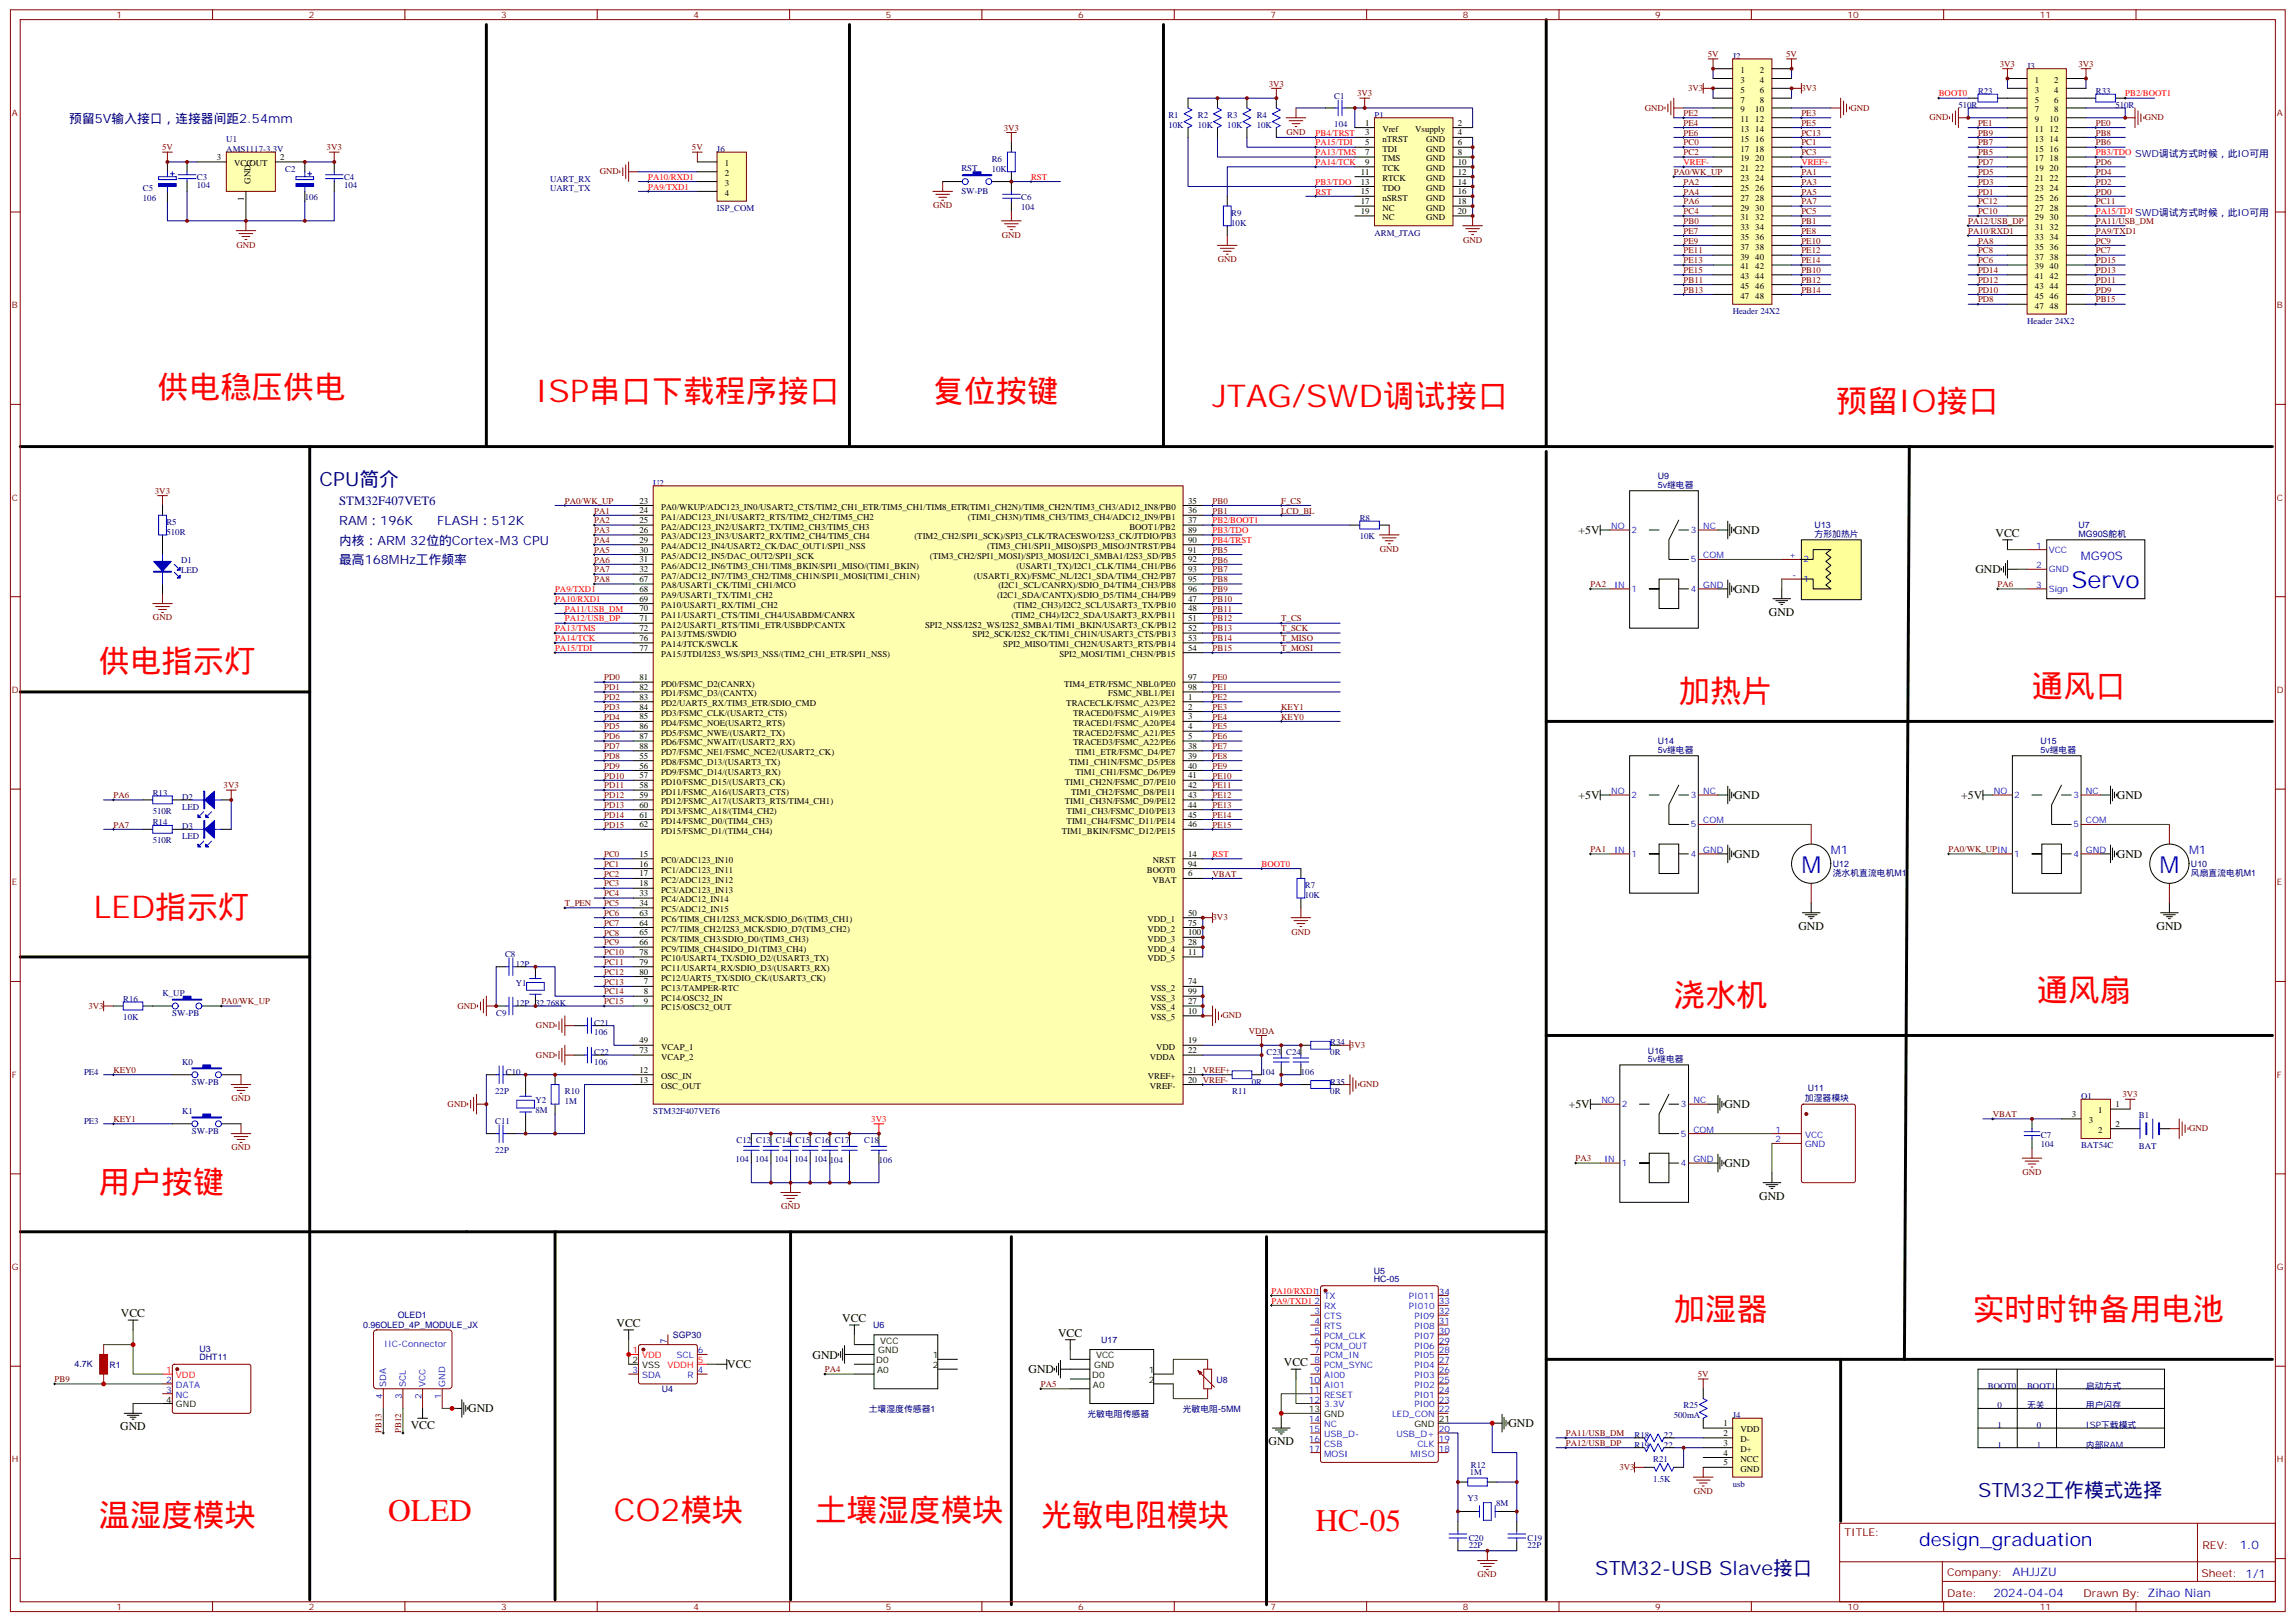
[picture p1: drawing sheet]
<svg xmlns="http://www.w3.org/2000/svg" width="825mm" height="583mm" viewBox="0 0 825 583" stroke-linecap="round" stroke-linejoin="round" font-family="sans-serif">
<defs><g id="words">
<g font-size="11.3" fill="#f00">
<text x="56.7" y="142.9">供电稳压供电</text>
<text x="192.5" y="144.6">ISP串口下载程序接口</text>
<text x="335.4" y="144.6">复位按键</text>
<text x="435.9" y="146.4">JTAG/SWD调试接口</text>
<text x="659.9" y="148.2">预留IO接口</text>
<text x="35.5" y="241.7">供电指示灯</text>
<text x="730.5" y="250.5">通风口</text>
<text x="603.5" y="252.2">加热片</text>
<text x="33.7" y="329.8">LED指示灯</text>
<text x="732.2" y="359.8">通风扇</text>
<text x="601.7" y="361.6">浇水机</text>
<text x="35.5" y="428.6">用户按键</text>
<text x="601.7" y="474.5">加湿器</text>
<text x="709.3" y="474.5">实时时钟备用电池</text>
<text x="35.5" y="548.6">温湿度模块</text>
<text x="139.6" y="546.8">OLED</text>
<text x="220.7" y="546.8">CO2模块</text>
<text x="293" y="546.8">土壤湿度模块</text>
<text x="374.2" y="548.6">光敏电阻模块</text>
<text x="472.9" y="550.3">HC-05</text>
</g>
<g font-size="8.5" fill="#00f">
<text x="744.6" y="211.5">Servo</text>
<text x="647.6" y="313.6">M</text>
<text x="776.3" y="313.6">M</text>
</g>
<g font-size="7.1" fill="#000080">
<text x="114.9" y="174.6">CPU简介</text>
<text x="711.1" y="538">STM32工作模式选择</text>
<text x="573.5" y="566.2">STM32-USB Slave接口</text>
</g>
<text font-size="6.7" fill="#00f" x="689.9" y="555.6">design_graduation</text>
<g font-size="4.6" fill="#000080">
<text x="24.9" y="44.1">预留5V输入接口，连接器间距2.54mm</text>
<text x="121.9" y="181.7">STM32F407VET6</text>
<text x="121.9" y="188.7">RAM：196K</text>
<text x="157.2" y="188.7">FLASH：512K</text>
<text x="121.9" y="195.8">内核：ARM 32位的Cortex-M3 CPU</text>
<text x="121.9" y="202.8">最高168MHz工作频率</text>
</g>
<g font-size="4.2">
<text x="567.5" y="192">+5V</text>
<text x="623.4" y="192">GND</text>
<text x="717.4" y="192.8">VCC</text>
<text x="710.1" y="206">GND</text>
<text x="623.4" y="213.1">GND</text>
<text x="635.9" y="221.3">GND</text>
<text x="567.5" y="287.2">+5V</text>
<text x="623.4" y="287.2">GND</text>
<text x="705" y="287.2">+5V</text>
<text x="761" y="287.2">GND</text>
<text x="623.4" y="308.4">GND</text>
<text x="761" y="308.4">GND</text>
<text x="646.5" y="334.2">GND</text>
<text x="775.3" y="334.2">GND</text>
<text x="563.9" y="398.4">+5V</text>
<text x="619.9" y="398.4">GND</text>
<text x="619.9" y="419.5">GND</text>
<text x="632.4" y="431.2">GND</text>
<text x="43.5" y="473.5">VCC</text>
<text x="221.6" y="477">VCC</text>
<text x="302.8" y="475.2">VCC</text>
<text x="380.4" y="480.5">VCC</text>
<text x="261.4" y="491.8">VCC</text>
<text x="292.1" y="488.3">GND</text>
<text x="461.5" y="491.1">VCC</text>
<text x="369.7" y="493.6">GND</text>
<text x="168.3" y="507.6">GND</text>
<text x="43.3" y="514.1">GND</text>
<text x="147.6" y="513.7">VCC</text>
<text x="542.3" y="513">GND</text>
<text x="456" y="519.4">GND</text>
</g>
<g font-size="4.2" fill="#00f">
<text x="748" y="201.3">MG90S</text>
<text x="658.1" y="306.9">M1</text>
<text x="786.9" y="306.9">M1</text>
<text x="805.1" y="556.8">1.0</text>
<text x="723.5" y="566.3">AHJJZU</text>
<text x="716.6" y="574.1">2024-04-04</text>
</g>
<g font-size="3.9" fill="#800">
<text x="663.1" y="552.1">TITLE:</text>
<text x="791.7" y="556.8">REV:</text>
<text x="700" y="566.3">Company:</text>
<text x="791.4" y="566.9">Sheet: 1/1</text>
<text x="700" y="574">Date:</text>
<text x="749" y="574.1">Drawn By: Zihao Nian</text>
</g>
<g font-size="3.2" fill="#800">
<text x="41.8" y="6.5">1</text>
<text x="111" y="6.5">2</text>
<text x="180.1" y="6.5">3</text>
<text x="249.3" y="6.5">4</text>
<text x="318.4" y="6.5">5</text>
<text x="387.6" y="6.5">6</text>
<text x="456.7" y="6.5">7</text>
<text x="525.9" y="6.5">8</text>
<text x="595" y="6.5">9</text>
<text x="664.1" y="6.5">10</text>
<text x="733.3" y="6.5">11</text>
<text x="4.3" y="41.6">A</text>
<text x="818.5" y="41.6">A</text>
<text x="4.3" y="110.8">B</text>
<text x="818.5" y="110.8">B</text>
<text x="4.3" y="179.9">C</text>
<text x="818.5" y="179.9">C</text>
<text x="4.3" y="249.1">D</text>
<text x="818.5" y="249.1">D</text>
<text x="4.3" y="318.2">E</text>
<text x="818.5" y="318.2">E</text>
<text x="4.3" y="387.3">F</text>
<text x="818.5" y="387.3">F</text>
<text x="4.3" y="456.5">G</text>
<text x="818.5" y="456.5">G</text>
<text x="4.3" y="525.6">H</text>
<text x="818.5" y="525.6">H</text>
<text x="41.8" y="578.7">1</text>
<text x="111" y="578.7">2</text>
<text x="180.1" y="578.7">3</text>
<text x="249.3" y="578.7">4</text>
<text x="318.4" y="578.7">5</text>
<text x="387.6" y="578.7">6</text>
<text x="456.7" y="578.7">7</text>
<text x="525.9" y="578.7">8</text>
<text x="595" y="578.7">9</text>
<text x="664.1" y="578.7">10</text>
<text x="733.3" y="578.7">11</text>
</g>
<g font-size="3.2" fill="#800000">
<text x="613.9" y="20.5">5V</text>
<text x="642.1" y="20.5">5V</text>
<text x="718.9" y="24.1">3V3</text>
<text x="747.1" y="24.1">3V3</text>
<text x="456.1" y="31.1">3V3</text>
<text x="487.8" y="34.6">3V3</text>
<text x="606.8" y="32.7">3V3</text>
<text x="647.6" y="32.7">3V3</text>
<text x="591.3" y="39.8">GND</text>
<text x="605.2" y="41.7">PE2</text>
<text x="647.6" y="41.7">PE3</text>
<text x="665.2" y="39.8">GND</text>
<text x="360.8" y="47">3V3</text>
<text x="605.2" y="45.2">PE4</text>
<text x="647.6" y="45.2">PE5</text>
<text x="693.6" y="43.3">GND</text>
<text x="711.1" y="45.2">PE1</text>
<text x="753.4" y="45.2">PE0</text>
<text x="771" y="43.3">GND</text>
<text x="462.4" y="48.4">GND</text>
<text x="605.2" y="48.8">PE6</text>
<text x="605.2" y="52.3">PC0</text>
<text x="647.6" y="48.8">PC13</text>
<text x="647.6" y="52.3">PC1</text>
<text x="711.1" y="52.3">PB7</text>
<text x="711.1" y="48.8">PB9</text>
<text x="753.4" y="52.3">PB6</text>
<text x="753.4" y="48.8">PB8</text>
<text x="58.2" y="54">5V</text>
<text x="117.4" y="54">3V3</text>
<text x="248.7" y="54">5V</text>
<text x="605.2" y="55.8">PC2</text>
<text x="647.6" y="55.8">PC3</text>
<text x="711.1" y="59.3">PD7</text>
<text x="711.1" y="55.8">PB5</text>
<text x="753.4" y="59.3">PD6</text>
<text x="215.6" y="62.7">GND</text>
<text x="601.7" y="62.9">PA0/WK_UP</text>
<text x="647.6" y="62.9">PA1</text>
<text x="711.1" y="62.9">PD5</text>
<text x="753.4" y="62.9">PD4</text>
<text x="605.2" y="66.4">PA2</text>
<text x="605.2" y="69.9">PA4</text>
<text x="647.6" y="66.4">PA3</text>
<text x="647.6" y="69.9">PA5</text>
<text x="711.1" y="69.9">PD1</text>
<text x="711.1" y="66.4">PD3</text>
<text x="753.4" y="69.9">PD0</text>
<text x="753.4" y="66.4">PD2</text>
<text x="335.4" y="74.9">GND</text>
<text x="605.2" y="77">PC4</text>
<text x="605.2" y="73.4">PA6</text>
<text x="647.6" y="73.4">PA7</text>
<text x="647.6" y="77">PC5</text>
<text x="711.1" y="77">PC10</text>
<text x="711.1" y="73.4">PC12</text>
<text x="753.4" y="73.4">PC11</text>
<text x="605.2" y="80.5">PB0</text>
<text x="647.6" y="80.5">PB1</text>
<text x="707.5" y="80.5">PA12/USB_DP</text>
<text x="753.4" y="80.5">PA11/USB_DM</text>
<text x="85" y="89">GND</text>
<text x="360.1" y="85.4">GND</text>
<text x="525.9" y="87.2">GND</text>
<text x="605.2" y="84">PE7</text>
<text x="605.2" y="87.6">PE9</text>
<text x="647.6" y="84">PE8</text>
<text x="647.6" y="87.6">PE10</text>
<text x="707.5" y="84">PA10/RXD1</text>
<text x="711.1" y="87.6">PA8</text>
<text x="753.4" y="87.6">PC9</text>
<text x="753.4" y="84">PA9/TXD1</text>
<text x="437.8" y="94.3">GND</text>
<text x="605.2" y="91.1">PE11</text>
<text x="605.2" y="94.6">PE13</text>
<text x="647.6" y="91.1">PE12</text>
<text x="647.6" y="94.6">PE14</text>
<text x="711.1" y="94.6">PC6</text>
<text x="711.1" y="91.1">PC8</text>
<text x="753.4" y="94.6">PD15</text>
<text x="753.4" y="91.1">PC7</text>
<text x="605.2" y="98.1">PE15</text>
<text x="605.2" y="101.7">PB11</text>
<text x="647.6" y="98.1">PB10</text>
<text x="647.6" y="101.7">PB12</text>
<text x="711.1" y="101.7">PD12</text>
<text x="711.1" y="98.1">PD14</text>
<text x="753.4" y="101.7">PD11</text>
<text x="753.4" y="98.1">PD13</text>
<text x="605.2" y="105.2">PB13</text>
<text x="647.6" y="105.2">PB14</text>
<text x="711.1" y="105.2">PD10</text>
<text x="753.4" y="105.2">PD9</text>
<text x="711.1" y="108.7">PD8</text>
<text x="753.4" y="108.7">PB15</text>
<text x="55.7" y="177.5">3V3</text>
<text x="203.1" y="181">PA0/WK_UP</text>
<text x="213.6" y="184.6">PA1</text>
<text x="435.9" y="181">PB0</text>
<text x="435.9" y="184.6">PB1</text>
<text x="460.6" y="181">F_CS</text>
<text x="460.6" y="184.6">LCD_BL</text>
<text x="213.6" y="188.1">PA2</text>
<text x="213.6" y="191.6">PA3</text>
<text x="213.6" y="195.2">PA4</text>
<text x="213.6" y="198.7">PA5</text>
<text x="213.6" y="202.2">PA6</text>
<text x="435.9" y="198.7">PB5</text>
<text x="435.9" y="202.2">PB6</text>
<text x="496" y="198.3">GND</text>
<text x="213.6" y="205.7">PA7</text>
<text x="213.6" y="209.3">PA8</text>
<text x="435.9" y="205.7">PB7</text>
<text x="435.9" y="209.3">PB8</text>
<text x="435.9" y="212.8">PB9</text>
<text x="571.7" y="211">PA2</text>
<text x="718.1" y="211">PA6</text>
<text x="435.9" y="216.3">PB10</text>
<text x="435.9" y="219.9">PB11</text>
<text x="55" y="223">GND</text>
<text x="435.9" y="223.4">PB12</text>
<text x="435.9" y="226.9">PB13</text>
<text x="460.6" y="223.4">T_CS</text>
<text x="460.6" y="226.9">T_SCK</text>
<text x="435.9" y="230.4">PB14</text>
<text x="435.9" y="234">PB15</text>
<text x="460.6" y="230.4">T_MISO</text>
<text x="460.6" y="234">T_MOSI</text>
<text x="217.2" y="244.5">PD0</text>
<text x="435.9" y="244.5">PE0</text>
<text x="217.2" y="248.1">PD1</text>
<text x="217.2" y="251.6">PD2</text>
<text x="435.9" y="248.1">PE1</text>
<text x="435.9" y="251.6">PE2</text>
<text x="217.2" y="255.1">PD3</text>
<text x="435.9" y="255.1">PE3</text>
<text x="460.6" y="255.1">KEY1</text>
<text x="217.2" y="258.7">PD4</text>
<text x="217.2" y="262.2">PD5</text>
<text x="435.9" y="258.7">PE4</text>
<text x="435.9" y="262.2">PE5</text>
<text x="460.6" y="258.7">KEY0</text>
<text x="217.2" y="265.7">PD6</text>
<text x="217.2" y="269.2">PD7</text>
<text x="435.9" y="265.7">PE6</text>
<text x="435.9" y="269.2">PE7</text>
<text x="217.2" y="272.8">PD8</text>
<text x="435.9" y="272.8">PE8</text>
<text x="217.2" y="276.3">PD9</text>
<text x="217.2" y="279.8">PD10</text>
<text x="435.9" y="276.3">PE9</text>
<text x="435.9" y="279.8">PE10</text>
<text x="40.8" y="286.9">PA6</text>
<text x="80.4" y="283.4">3V3</text>
<text x="217.2" y="283.4">PD11</text>
<text x="217.2" y="286.9">PD12</text>
<text x="435.9" y="283.4">PE11</text>
<text x="435.9" y="286.9">PE12</text>
<text x="217.2" y="290.4">PD13</text>
<text x="217.2" y="293.9">PD14</text>
<text x="435.9" y="290.4">PE13</text>
<text x="435.9" y="293.9">PE14</text>
<text x="40.8" y="297.5">PA7</text>
<text x="217.2" y="297.5">PD15</text>
<text x="435.9" y="297.5">PE15</text>
<text x="217.2" y="308">PC0</text>
<text x="217.2" y="311.6">PC1</text>
<text x="571.7" y="306.3">PA1</text>
<text x="700.5" y="306.3">PA0/WK_UPIN</text>
<text x="217.2" y="315.1">PC2</text>
<text x="435.9" y="315.1">VBAT</text>
<text x="217.2" y="318.6">PC3</text>
<text x="217.2" y="322.2">PC4</text>
<text x="203.1" y="325.7">T_PEN</text>
<text x="217.2" y="325.7">PC5</text>
<text x="217.2" y="329.2">PC6</text>
<text x="217.2" y="332.7">PC7</text>
<text x="435.9" y="330.8">3V3</text>
<text x="464.2" y="335.9">GND</text>
<text x="217.2" y="336.3">PC8</text>
<text x="217.2" y="339.8">PC9</text>
<text x="217.2" y="343.3">PC10</text>
<text x="217.2" y="346.9">PC11</text>
<text x="217.2" y="350.4">PC12</text>
<text x="217.2" y="353.9">PC13</text>
<text x="217.2" y="357.4">PC14</text>
<text x="31.8" y="362.5">3V3</text>
<text x="79.6" y="361">PA0/WK_UP</text>
<text x="164.5" y="362.5">GND</text>
<text x="217.2" y="361">PC15</text>
<text x="192.7" y="369.6">GND</text>
<text x="439.4" y="366.1">GND</text>
<text x="449" y="371.5">VDDA</text>
<text x="485.3" y="376.7">3V3</text>
<text x="192.7" y="380.2">GND</text>
<text x="40.8" y="385.7">KEY0</text>
<text x="83.2" y="395.9">GND</text>
<text x="488.8" y="390.8">GND</text>
<text x="763" y="394.5">3V3</text>
<text x="160.9" y="397.8">GND</text>
<text x="716.4" y="401.5">VBAT</text>
<text x="40.8" y="403.3">KEY1</text>
<text x="786.9" y="406.6">GND</text>
<text x="83.2" y="413.5">GND</text>
<text x="566.4" y="417.4">PA3</text>
<text x="727" y="422.3">GND</text>
<text x="280.8" y="434.7">GND</text>
<text x="19.6" y="496.8">PB9</text>
<text x="296.5" y="493.3">PA4</text>
<text x="610.3" y="495">5V</text>
<text x="374.2" y="498.5">PA5</text>
<text x="137.2" y="515.1" transform="rotate(-90 137.2 515.1)">PB13</text>
<text x="144.2" y="515.1" transform="rotate(-90 144.2 515.1)">PB12</text>
<text x="562.9" y="519.7">PA12/USB_DP</text>
<text x="562.9" y="516.2">PA11/USB_DM</text>
<text x="582.1" y="528.4">3V3</text>
<text x="608.9" y="537">GND</text>
<text x="531.1" y="566.9">GND</text>
</g>
<g font-size="3.2" fill="#000080">
<text x="622.9" y="21.2">J2</text>
<text x="728.7" y="24.7">J3</text>
<text x="479.6" y="35.6">C1</text>
<text x="711.1" y="33.9">R23</text>
<text x="753.4" y="33.9">R33</text>
<text x="704" y="38.8">510R</text>
<text x="760.4" y="38.8">510R</text>
<text x="420" y="45.9">10K</text>
<text x="420" y="42.3">R1</text>
<text x="430.6" y="45.9">10K</text>
<text x="430.6" y="42.3">R2</text>
<text x="441.2" y="45.9">10K</text>
<text x="441.2" y="42.3">R3</text>
<text x="451.8" y="45.9">10K</text>
<text x="451.8" y="42.3">R4</text>
<text x="479.6" y="45.5">104</text>
<text x="494.1" y="42.3">P1</text>
<text x="81.4" y="51.2">U1</text>
<text x="81.4" y="54.7">AMS1117-3.3V</text>
<text x="257.7" y="54.7">J6</text>
<text x="356.5" y="58.2">R6</text>
<text x="70.8" y="64.6">C3</text>
<text x="102.5" y="61.7">C2</text>
<text x="123.7" y="64.6">C4</text>
<text x="197.8" y="65.3">UART_RX</text>
<text x="345.6" y="61.4">RST</text>
<text x="356.5" y="61.7">10K</text>
<text x="51.4" y="68.8">C5</text>
<text x="70.8" y="67.7">104</text>
<text x="109.6" y="72">106</text>
<text x="123.7" y="67.7">104</text>
<text x="197.8" y="68.8">UART_TX</text>
<text x="345.6" y="69.8">SW-PB</text>
<text x="367.1" y="72">C6</text>
<text x="51.4" y="72.3">106</text>
<text x="257.7" y="75.8">ISP_COM</text>
<text x="367.1" y="75.5">104</text>
<text x="442.6" y="77.6">R9</text>
<text x="442.6" y="81.1">10K</text>
<text x="494.1" y="84.7">ARM_JTAG</text>
<text x="622.9" y="112.9">Header 24X2</text>
<text x="728.7" y="116.4">Header 24X2</text>
<text x="595.9" y="172.3">U9</text>
<text x="234.8" y="174.6">U2</text>
<text x="595.9" y="175.3">5v继电器</text>
<text x="59.8" y="188.7">R5</text>
<text x="488.8" y="187.3">R8</text>
<text x="652.3" y="189.8">U13</text>
<text x="747.2" y="189.8">U7</text>
<text x="59.8" y="192.3">510R</text>
<text x="488.8" y="193.7">10K</text>
<text x="652.3" y="193">方形加热片</text>
<text x="747.2" y="193">MG90S舵机</text>
<text x="65.1" y="202.5">D1</text>
<text x="65.1" y="206">LED</text>
<text x="595.9" y="267.6">U14</text>
<text x="733.5" y="267.6">U15</text>
<text x="595.9" y="270.6">5v继电器</text>
<text x="733.5" y="270.6">5v继电器</text>
<text x="54.9" y="286.1">R13</text>
<text x="65.5" y="287.5">D2</text>
<text x="54.9" y="292.5">510R</text>
<text x="65.5" y="291">LED</text>
<text x="54.9" y="296.7">R14</text>
<text x="65.5" y="298.1">D3</text>
<text x="54.9" y="303">510R</text>
<text x="65.5" y="301.6">LED</text>
<text x="658.8" y="311.6">U12</text>
<text x="787.6" y="311.6">U10</text>
<text x="658.8" y="314.8">浇水机直流电机M1</text>
<text x="787.6" y="314.8">风扇直流电机M1</text>
<text x="469.1" y="322.8">10K</text>
<text x="469.1" y="319.3">R7</text>
<text x="181.5" y="344">C8</text>
<text x="185.4" y="347.5">12P</text>
<text x="58.4" y="358.1">K_UP</text>
<text x="185.4" y="354.5">Y1</text>
<text x="44.3" y="360.2">R16</text>
<text x="61.9" y="365.1">SW-PB</text>
<text x="178.4" y="365.1">C9</text>
<text x="185.4" y="361.6">12P 32.768K</text>
<text x="44.3" y="366.5">10K</text>
<text x="213.6" y="368.7">C21</text>
<text x="213.6" y="372.2">106</text>
<text x="478.2" y="375.7">R34</text>
<text x="65.5" y="382.8">K0</text>
<text x="213.6" y="379.2">C22</text>
<text x="213.6" y="382.8">106</text>
<text x="455.3" y="379.2">C23 C24</text>
<text x="478.2" y="379.2">0R</text>
<text x="592.4" y="381.7">5v继电器</text>
<text x="592.4" y="378.7">U16</text>
<text x="30.2" y="386.3">PE4</text>
<text x="69" y="389.8">SW-PB</text>
<text x="181.9" y="386.3">C10</text>
<text x="450" y="389.8">0R</text>
<text x="453.5" y="386.3">104</text>
<text x="467.6" y="386.3">106</text>
<text x="478.2" y="389.8">R35</text>
<text x="178" y="393.3">22P</text>
<text x="203.1" y="393.3">R10</text>
<text x="442.9" y="393.3">R11</text>
<text x="478.2" y="393.3">0R</text>
<text x="648.9" y="395.8">加湿器模块</text>
<text x="649.9" y="392.3">U11</text>
<text x="748.1" y="395.1">Q1</text>
<text x="65.5" y="400.4">K1</text>
<text x="192.5" y="400">8M</text>
<text x="192.5" y="396.5">Y2</text>
<text x="203.1" y="396.9">1M</text>
<text x="234.8" y="400.4">STM32F407VET6</text>
<text x="768.9" y="401.8">B1</text>
<text x="30.2" y="403.9">PE3</text>
<text x="69" y="407.5">SW-PB</text>
<text x="178" y="403.9">C11</text>
<text x="264.8" y="411">C12 C13 C14 C15 C16 C17</text>
<text x="310.7" y="411">C18</text>
<text x="733.6" y="408.9">C7</text>
<text x="733.6" y="412.4">104</text>
<text x="748.1" y="412.7">BAT54C</text>
<text x="768.9" y="413.1">BAT</text>
<text x="178" y="414.5">22P</text>
<text x="264.4" y="417.7">104</text>
<text x="271.5" y="417.7">104</text>
<text x="278.6" y="417.7">104</text>
<text x="285.6" y="417.7">104</text>
<text x="292.7" y="417.7">104</text>
<text x="298.3" y="418">104</text>
<text x="315.9" y="418">106</text>
<text x="493.9" y="460.7">HC-05</text>
<text x="493.9" y="457.8">U5</text>
<text x="143" y="473.7">OLED1</text>
<text x="130.5" y="477.3">0.96OLED_4P_MODULE_JX</text>
<text x="313.8" y="477.5">U6</text>
<text x="71.7" y="486">U3</text>
<text x="241.9" y="480.9">SGP30</text>
<text x="395.8" y="482.8">U17</text>
<text x="26.8" y="491.5">4.7K</text>
<text x="39.4" y="491.6">R1</text>
<text x="71.7" y="488.9">DHT11</text>
<text x="437.3" y="497">U8</text>
<text x="237.9" y="500.4">U4</text>
<text x="714.6" y="499.2">BOOT0</text>
<text x="728.7" y="499.2">BOOT1</text>
<text x="749.9" y="499.2">启动方式</text>
<text x="312.3" y="507.4">土壤湿度传感器1</text>
<text x="390.9" y="509.2">光敏电阻传感器</text>
<text x="425.2" y="507.4">光敏电阻-5MM</text>
<text x="601.7" y="509.8">500mA</text>
<text x="605.2" y="506.2">R25</text>
<text x="622.9" y="509.8">J4</text>
<text x="718.1" y="506.2">0</text>
<text x="728.7" y="506.2">无关</text>
<text x="749.9" y="506.2">用户闪存</text>
<text x="718.1" y="513.3">1</text>
<text x="732.2" y="513.3">0</text>
<text x="749.9" y="513.3">ISP下载模式</text>
<text x="587.6" y="516.8">R18</text>
<text x="587.6" y="520.3">R19</text>
<text x="598.2" y="516.8">22</text>
<text x="598.2" y="520.3">22</text>
<text x="718.1" y="520.3">1</text>
<text x="732.2" y="520.3">1</text>
<text x="749.9" y="520.3">内部RAM</text>
<text x="528.8" y="527.8">R12</text>
<text x="594.3" y="525.6">R21</text>
<text x="528.4" y="530.2">1M</text>
<text x="594.3" y="532.7">1.5K</text>
<text x="527.5" y="539.7">Y3</text>
<text x="622.9" y="534.5">usb</text>
<text x="537.8" y="541.4">8M</text>
<text x="528" y="556.3">22P</text>
<text x="528" y="553.8">C20</text>
<text x="549.1" y="556.3">22P</text>
<text x="549.1" y="553.8">C19</text>
</g>
<g font-size="3.2">
<text x="625.7" y="26.3">1</text>
<text x="625.7" y="29.8">3</text>
<text x="632.6" y="26.3">2</text>
<text x="632.6" y="29.8">4</text>
<text x="731.5" y="29.8">1</text>
<text x="738.4" y="29.8">2</text>
<text x="625.7" y="33.3">5</text>
<text x="632.6" y="33.3">6</text>
<text x="731.5" y="33.3">3</text>
<text x="738.4" y="33.3">4</text>
<text x="625.7" y="36.9">7</text>
<text x="625.7" y="40.4">9</text>
<text x="631" y="40.4">10</text>
<text x="632.6" y="36.9">8</text>
<text x="731.5" y="36.9">5</text>
<text x="731.5" y="40.4">7</text>
<text x="738.4" y="36.9">6</text>
<text x="738.4" y="40.4">8</text>
<text x="490.7" y="45.2">1</text>
<text x="496.9" y="47.4">Vref</text>
<text x="508.7" y="47.4">Vsupply</text>
<text x="524.1" y="45.2">2</text>
<text x="625.7" y="43.9">11</text>
<text x="625.7" y="47.4">13</text>
<text x="631" y="43.9">12</text>
<text x="631" y="47.4">14</text>
<text x="731.5" y="43.9">9</text>
<text x="731.5" y="47.4">11</text>
<text x="736.8" y="43.9">10</text>
<text x="736.8" y="47.4">12</text>
<text x="490.7" y="48.7">3</text>
<text x="490.7" y="52.2">5</text>
<text x="496.9" y="51">nTRST</text>
<text x="512.6" y="51">GND</text>
<text x="524.1" y="48.7">4</text>
<text x="524.1" y="52.2">6</text>
<text x="625.7" y="51">15</text>
<text x="631" y="51">16</text>
<text x="731.5" y="51">13</text>
<text x="736.8" y="51">14</text>
<text x="78" y="57.5">3</text>
<text x="84.2" y="59.8">VCCOUT</text>
<text x="100.8" y="57.5">2</text>
<text x="260.6" y="59.8">1</text>
<text x="490.7" y="55.7">7</text>
<text x="490.7" y="59.3">9</text>
<text x="496.9" y="54.5">TDI</text>
<text x="496.9" y="58">TMS</text>
<text x="512.6" y="54.5">GND</text>
<text x="512.6" y="58">GND</text>
<text x="524.1" y="55.7">8</text>
<text x="524.1" y="59.3">10</text>
<text x="625.7" y="54.5">17</text>
<text x="625.7" y="58">19</text>
<text x="631" y="54.5">18</text>
<text x="631" y="58">20</text>
<text x="731.5" y="54.5">15</text>
<text x="731.5" y="58">17</text>
<text x="736.8" y="54.5">16</text>
<text x="736.8" y="58">18</text>
<text x="90" y="66" transform="rotate(-90 90 66)">GND</text>
<text x="260.6" y="63.3">2</text>
<text x="489.2" y="62.8">11</text>
<text x="496.9" y="61.6">TCK</text>
<text x="496.9" y="65.1">RTCK</text>
<text x="512.6" y="61.6">GND</text>
<text x="512.6" y="65.1">GND</text>
<text x="524.1" y="62.8">12</text>
<text x="625.7" y="61.6">21</text>
<text x="625.7" y="65.1">23</text>
<text x="631" y="61.6">22</text>
<text x="631" y="65.1">24</text>
<text x="731.5" y="61.6">19</text>
<text x="731.5" y="65.1">21</text>
<text x="736.8" y="61.6">20</text>
<text x="736.8" y="65.1">22</text>
<text x="260.6" y="66.9">3</text>
<text x="260.6" y="70.4">4</text>
<text x="489.2" y="66.3">13</text>
<text x="489.2" y="69.8">15</text>
<text x="496.9" y="68.6">TDO</text>
<text x="512.6" y="68.6">GND</text>
<text x="524.1" y="66.3">14</text>
<text x="524.1" y="69.8">16</text>
<text x="625.7" y="68.6">25</text>
<text x="631" y="68.6">26</text>
<text x="731.5" y="68.6">23</text>
<text x="736.8" y="68.6">24</text>
<text x="87.7" y="72.1" transform="rotate(-90 87.7 72.1)">1</text>
<text x="489.2" y="73.4">17</text>
<text x="489.2" y="76.9">19</text>
<text x="496.9" y="72.1">nSRST</text>
<text x="496.9" y="75.7">NC</text>
<text x="512.6" y="72.1">GND</text>
<text x="512.6" y="75.7">GND</text>
<text x="524.1" y="73.4">18</text>
<text x="524.1" y="76.9">20</text>
<text x="625.7" y="72.1">27</text>
<text x="625.7" y="75.7">29</text>
<text x="631" y="72.1">28</text>
<text x="631" y="75.7">30</text>
<text x="731.5" y="72.1">25</text>
<text x="731.5" y="75.7">27</text>
<text x="736.8" y="72.1">26</text>
<text x="736.8" y="75.7">28</text>
<text x="496.9" y="79.2">NC</text>
<text x="512.6" y="79.2">GND</text>
<text x="625.7" y="79.2">31</text>
<text x="625.7" y="82.7">33</text>
<text x="631" y="79.2">32</text>
<text x="631" y="82.7">34</text>
<text x="731.5" y="79.2">29</text>
<text x="731.5" y="82.7">31</text>
<text x="736.8" y="79.2">30</text>
<text x="736.8" y="82.7">32</text>
<text x="625.7" y="86.3">35</text>
<text x="625.7" y="89.8">37</text>
<text x="631" y="86.3">36</text>
<text x="631" y="89.8">38</text>
<text x="731.5" y="86.3">33</text>
<text x="731.5" y="89.8">35</text>
<text x="736.8" y="86.3">34</text>
<text x="736.8" y="89.8">36</text>
<text x="625.7" y="93.3">39</text>
<text x="631" y="93.3">40</text>
<text x="731.5" y="93.3">37</text>
<text x="736.8" y="93.3">38</text>
<text x="625.7" y="96.8">41</text>
<text x="625.7" y="100.4">43</text>
<text x="631" y="96.8">42</text>
<text x="631" y="100.4">44</text>
<text x="731.5" y="96.8">39</text>
<text x="731.5" y="100.4">41</text>
<text x="736.8" y="96.8">40</text>
<text x="736.8" y="100.4">42</text>
<text x="625.7" y="103.9">45</text>
<text x="625.7" y="107.4">47</text>
<text x="631" y="103.9">46</text>
<text x="631" y="107.4">48</text>
<text x="731.5" y="103.9">43</text>
<text x="731.5" y="107.4">45</text>
<text x="736.8" y="103.9">44</text>
<text x="736.8" y="107.4">46</text>
<text x="731.5" y="110.9">47</text>
<text x="736.8" y="110.9">48</text>
<text x="229.9" y="181">23</text>
<text x="229.9" y="184.5">24</text>
<text x="237.6" y="183.3">PA0/WKUP/ADC123_IN0/USART2_CTS/TIM2_CH1_ETR/TIM5_CH1/TIM8_ETR(TIM1_CH2N)/TIM8_CH2N/TIM3_CH3/AD12_IN8/PB0</text>
<text x="427.1" y="181">35</text>
<text x="427.1" y="184.5">36</text>
<text x="229.9" y="188">25</text>
<text x="229.9" y="191.6">26</text>
<text x="237.6" y="186.8">PA1/ADC123_IN1/USART2_RTS/TIM2_CH2/TIM5_CH2</text>
<text x="237.6" y="190.3">PA2/ADC123_IN2/USART2_TX/TIM2_CH3/TIM5_CH3</text>
<text x="347.9" y="186.8">(TIM1_CH3N)/TIM8_CH3/TIM3_CH4/ADC12_IN9/PB1</text>
<text x="406" y="190.3">BOOT1/PB2</text>
<text x="427.1" y="188">37</text>
<text x="427.1" y="191.6">89</text>
<text x="229.9" y="195.1">29</text>
<text x="237.6" y="193.9">PA3/ADC123_IN3/USART2_RX/TIM2_CH4/TIM5_CH4</text>
<text x="237.6" y="197.4">PA4/ADC12_IN4/USART2_CK/DAC_OUT1/SPI1_NSS</text>
<text x="328.7" y="193.9">(TIM2_CH2/SPI1_SCK)/SPI3_CLK/TRACESWO/I2S3_CK/JTDIO/PB3</text>
<text x="354.9" y="197.4">(TIM3_CH1/SPI1_MISO)SPI3_MISO/JNTRST/PB4</text>
<text x="427.1" y="195.1">90</text>
<text x="229.9" y="198.6">30</text>
<text x="229.9" y="202.1">31</text>
<text x="237.6" y="200.9">PA5/ADC12_IN5/DAC_OUT2/SPI1_SCK</text>
<text x="334.3" y="200.9">(TIM3_CH2/SPI1_MOSI)/SPI3_MOSI/I2C1_SMBA1/I2S3_SD/PB5</text>
<text x="427.1" y="198.6">91</text>
<text x="427.1" y="202.1">92</text>
<text x="229.9" y="205.7">32</text>
<text x="229.9" y="209.2">67</text>
<text x="237.6" y="204.4">PA6/ADC12_IN6/TIM3_CH1/TIM8_BKIN/SPI1_MISO/(TIM1_BKIN)</text>
<text x="237.6" y="208">PA7/ADC12_IN7/TIM3_CH2/TIM8_CH1N/SPI1_MOSI(TIM1_CH1N)</text>
<text x="350.1" y="208">(USART1_RX)/FSMC_NL/I2C1_SDA/TIM4_CH2/PB7</text>
<text x="365.4" y="204.4">(USART1_TX)/I2C1_CLK/TIM4_CH1/PB6</text>
<text x="427.1" y="205.7">93</text>
<text x="427.1" y="209.2">95</text>
<text x="229.9" y="212.7">68</text>
<text x="237.6" y="211.5">PA8/USART1_CK/TIM1_CH1/MCO</text>
<text x="237.6" y="215">PA9/USART1_TX/TIM1_CH2</text>
<text x="358.5" y="215">(I2C1_SDA/CANTX)/SDIO_D5/TIM4_CH4/PB9</text>
<text x="358.9" y="211.5">(I2C1_SCL/CANRX)/SDIO_D4/TIM4_CH3/PB8</text>
<text x="427.1" y="212.7">96</text>
<text x="229.9" y="216.3">69</text>
<text x="229.9" y="219.8">70</text>
<text x="237.6" y="218.5">PA10/USART1_RX/TIM1_CH2</text>
<text x="364.3" y="218.5">(TIM2_CH3)/I2C2_SCL/USART3_TX/PB10</text>
<text x="427.1" y="216.3">47</text>
<text x="427.1" y="219.8">48</text>
<text x="229.9" y="223.3">71</text>
<text x="229.9" y="226.8">72</text>
<text x="237.6" y="222.1">PA11/USART1_CTS/TIM1_CH4/USABDM/CANRX</text>
<text x="237.6" y="225.6">PA12/USART1_RTS/TIM1_ETR/USBDP/CANTX</text>
<text x="332.5" y="225.6">SPI2_NSS/I2S2_WS/I2S2_SMBA1/TIM1_BKIN/USART3_CK/PB12</text>
<text x="363.6" y="222.1">(TIM2_CH4)/I2C2_SDA/USART3_RX/PB11</text>
<text x="427.1" y="223.3">51</text>
<text x="427.1" y="226.8">52</text>
<text x="229.9" y="230.4">76</text>
<text x="229.9" y="233.9">77</text>
<text x="237.6" y="229.1">PA13/JTMS/SWDIO</text>
<text x="237.6" y="232.7">PA14/JTCK/SWCLK</text>
<text x="349.6" y="229.1">SPI2_SCK/I2S2_CK/TIM1_CH1N/USART3_CTS/PB13</text>
<text x="360.6" y="232.7">SPI2_MISO/TIM1_CH2N/USART3_RTS/PB14</text>
<text x="427.1" y="230.4">53</text>
<text x="427.1" y="233.9">54</text>
<text x="237.6" y="236.2">PA15/JTDI/I2S3_WS/SPI3_NSS/(TIM2_CH1_ETR/SPI1_NSS)</text>
<text x="380.8" y="236.2">SPI2_MOSI/TIM1_CH3N/PB15</text>
<text x="229.9" y="244.5">81</text>
<text x="427.1" y="244.5">97</text>
<text x="229.9" y="248">82</text>
<text x="229.9" y="251.5">83</text>
<text x="237.6" y="246.8">PD0/FSMC_D2(CANRX)</text>
<text x="237.6" y="250.3">PD1/FSMC_D3/(CANTX)</text>
<text x="382.6" y="246.8">TIM4_ETR/FSMC_NBL0/PE0</text>
<text x="398.4" y="250.3">FSMC_NBL1/PE1</text>
<text x="427.1" y="248">98</text>
<text x="427.1" y="251.5">1</text>
<text x="229.9" y="255.1">84</text>
<text x="237.6" y="253.8">PD2/UART5_RX/TIM3_ETR/SDIO_CMD</text>
<text x="237.6" y="257.4">PD3/FSMC_CLK/(USART2_CTS)</text>
<text x="383.3" y="253.8">TRACECLK/FSMC_A23/PE2</text>
<text x="385.8" y="257.4">TRACED0/FSMC_A19/PE3</text>
<text x="427.1" y="255.1">2</text>
<text x="229.9" y="258.6">85</text>
<text x="229.9" y="262.1">86</text>
<text x="237.6" y="260.9">PD4/FSMC_NOE(USART2_RTS)</text>
<text x="385.8" y="260.9">TRACED1/FSMC_A20/PE4</text>
<text x="427.1" y="258.6">3</text>
<text x="427.1" y="262.1">4</text>
<text x="229.9" y="265.6">87</text>
<text x="229.9" y="269.2">88</text>
<text x="237.6" y="264.4">PD5/FSMC_NWE/(USART2_TX)</text>
<text x="237.6" y="267.9">PD6/FSMC_NWAIT/(USART2_RX)</text>
<text x="385.8" y="264.4">TRACED2/FSMC_A21/PE5</text>
<text x="385.8" y="267.9">TRACED3/FSMC_A22/PE6</text>
<text x="427.1" y="265.6">5</text>
<text x="427.1" y="269.2">38</text>
<text x="229.9" y="272.7">55</text>
<text x="237.6" y="271.5">PD7/FSMC_NE1/FSMC_NCE2/(USART2_CK)</text>
<text x="237.6" y="275">PD8/FSMC_D13/(USART3_TX)</text>
<text x="384.3" y="275">TIM1_CH1N/FSMC_D5/PE8</text>
<text x="386.6" y="271.5">TIM1_ETR/FSMC_D4/PE7</text>
<text x="427.1" y="272.7">39</text>
<text x="229.9" y="276.2">56</text>
<text x="229.9" y="279.8">57</text>
<text x="237.6" y="278.5">PD9/FSMC_D14/(USART3_RX)</text>
<text x="386.6" y="278.5">TIM1_CH1/FSMC_D6/PE9</text>
<text x="427.1" y="276.2">40</text>
<text x="427.1" y="279.8">41</text>
<text x="229.9" y="283.3">58</text>
<text x="229.9" y="286.8">59</text>
<text x="237.6" y="282">PD10/FSMC_D15/(USART3_CK)</text>
<text x="237.6" y="285.6">PD11/FSMC_A16/(USART3_CTS)</text>
<text x="382.7" y="282">TIM1_CH2N/FSMC_D7/PE10</text>
<text x="385" y="285.6">TIM1_CH2/FSMC_D8/PE11</text>
<text x="427.1" y="283.3">42</text>
<text x="427.1" y="286.8">43</text>
<text x="229.9" y="290.3">60</text>
<text x="229.9" y="293.9">61</text>
<text x="237.6" y="289.1">PD12/FSMC_A17/(USART3_RTS/TIM4_CH1)</text>
<text x="237.6" y="292.6">PD13/FSMC_A18/(TIM4_CH2)</text>
<text x="382.7" y="289.1">TIM1_CH3N/FSMC_D9/PE12</text>
<text x="383.4" y="292.6">TIM1_CH3/FSMC_D10/PE13</text>
<text x="427.1" y="290.3">44</text>
<text x="427.1" y="293.9">45</text>
<text x="229.9" y="297.4">62</text>
<text x="237.6" y="296.2">PD14/FSMC_D0/(TIM4_CH3)</text>
<text x="237.6" y="299.7">PD15/FSMC_D1/(TIM4_CH4)</text>
<text x="381.7" y="299.7">TIM1_BKIN/FSMC_D12/PE15</text>
<text x="383.4" y="296.2">TIM1_CH4/FSMC_D11/PE14</text>
<text x="427.1" y="297.4">46</text>
<text x="229.9" y="308">15</text>
<text x="229.9" y="311.5">16</text>
<text x="237.6" y="310.3">PC0/ADC123_IN10</text>
<text x="414.4" y="310.3">NRST</text>
<text x="427.1" y="308">14</text>
<text x="427.1" y="311.5">94</text>
<text x="229.9" y="315">17</text>
<text x="237.6" y="313.8">PC1/ADC123_IN11</text>
<text x="237.6" y="317.3">PC2/ADC123_IN12</text>
<text x="412.3" y="313.8">BOOT0</text>
<text x="414.3" y="317.3">VBAT</text>
<text x="427.1" y="315">6</text>
<text x="229.9" y="318.6">18</text>
<text x="229.9" y="322.1">33</text>
<text x="237.6" y="320.9">PC3/ADC123_IN13</text>
<text x="229.9" y="325.6">34</text>
<text x="229.9" y="329.1">63</text>
<text x="237.6" y="324.4">PC4/ADC12_IN14</text>
<text x="237.6" y="327.9">PC5/ADC12_IN15</text>
<text x="427.1" y="329.1">50</text>
<text x="229.9" y="332.7">64</text>
<text x="237.6" y="331.4">PC6/TIM8_CH1/I2S3_MCK/SDIO_D6/(TIM3_CH1)</text>
<text x="237.6" y="335">PC7/TIM8_CH2/I2S3_MCK/SDIO_D7(TIM3_CH2)</text>
<text x="412.5" y="331.4">VDD_1</text>
<text x="412.5" y="335">VDD_2</text>
<text x="427.1" y="332.7">75</text>
<text x="229.9" y="336.2">65</text>
<text x="229.9" y="339.7">66</text>
<text x="237.6" y="338.5">PC8/TIM8_CH3/SDIO_D0/(TIM3_CH3)</text>
<text x="412.5" y="338.5">VDD_3</text>
<text x="427.1" y="336.2">100</text>
<text x="427.1" y="339.7">28</text>
<text x="229.9" y="343.3">78</text>
<text x="229.9" y="346.8">79</text>
<text x="237.6" y="342">PC9/TIM8_CH4/SIDO_D1(TIM3_CH4)</text>
<text x="237.6" y="345.5">PC10/USART4_TX/SDIO_D2/(USART3_TX)</text>
<text x="412.5" y="342">VDD_4</text>
<text x="412.5" y="345.5">VDD_5</text>
<text x="427.1" y="343.3">11</text>
<text x="229.9" y="350.3">80</text>
<text x="231.5" y="353.8">7</text>
<text x="237.6" y="349.1">PC11/USART4_RX/SDIO_D3/(USART3_RX)</text>
<text x="237.6" y="352.6">PC12/UART5_TX/SDIO_CK/(USART3_CK)</text>
<text x="427.1" y="353.8">74</text>
<text x="231.5" y="357.4">8</text>
<text x="237.6" y="356.1">PC13/TAMPER-RTC</text>
<text x="237.6" y="359.7">PC14/OSC32_IN</text>
<text x="413.5" y="356.1">VSS_2</text>
<text x="413.5" y="359.7">VSS_3</text>
<text x="427.1" y="357.4">99</text>
<text x="231.5" y="360.9">9</text>
<text x="237.6" y="363.2">PC15/OSC32_OUT</text>
<text x="413.5" y="363.2">VSS_4</text>
<text x="427.1" y="360.9">27</text>
<text x="427.1" y="364.4">10</text>
<text x="413.5" y="366.7">VSS_5</text>
<text x="229.9" y="375">49</text>
<text x="237.6" y="377.3">VCAP_1</text>
<text x="415.6" y="377.3">VDD</text>
<text x="427.1" y="375">19</text>
<text x="229.9" y="378.5">73</text>
<text x="237.6" y="380.8">VCAP_2</text>
<text x="413.3" y="380.8">VDDA</text>
<text x="427.1" y="378.5">22</text>
<text x="229.9" y="385.6">12</text>
<text x="229.9" y="389.1">13</text>
<text x="237.6" y="387.9">OSC_IN</text>
<text x="412.6" y="387.9">VREF+</text>
<text x="427.1" y="385.6">21 VREF+</text>
<text x="427.1" y="389.1">20 VREF-</text>
<text x="237.6" y="391.4">OSC_OUT</text>
<text x="413.4" y="391.4">VREF-</text>
<text x="744.7" y="401.5">3</text>
<text x="754.3" y="400.2">1</text>
<text x="760.4" y="397.9">1</text>
<text x="750.9" y="403.8">3</text>
<text x="754.3" y="407.3">2</text>
<text x="760.4" y="405">2</text>
<text x="316.4" y="483">VCC</text>
<text x="227.3" y="490">2</text>
<text x="230.8" y="491.8">VSS</text>
<text x="315" y="490">D0</text>
<text x="315.7" y="486.5">GND</text>
<text x="335.4" y="488.2">1</text>
<text x="335.4" y="491.8">2</text>
<text x="393.3" y="491.8">GND</text>
<text x="394" y="488.2">VCC</text>
<text x="315.3" y="493.5">A0</text>
<text x="392.6" y="495.3">D0</text>
<text x="413" y="493.5">1</text>
<text x="413" y="497.1">2</text>
<text x="392.9" y="498.8">A0</text>
<text x="59.8" y="504.1">4</text>
<text x="63.3" y="505.9">GND</text>
<text x="470.5" y="507.6">13</text>
<text x="476" y="509.4">GND</text>
<text x="508.4" y="512.9">GND</text>
<text x="517.2" y="511.2">21</text>
<text x="619.5" y="512.6">1</text>
<text x="625.7" y="514.9">VDD</text>
<text x="619.5" y="516.1">2</text>
<text x="619.5" y="519.6">3</text>
<text x="625.7" y="518.4">D-</text>
<text x="625.7" y="521.9">D+</text>
<text x="619.5" y="523.2">4</text>
<text x="619.5" y="526.7">5</text>
<text x="625.7" y="525.5">NCC</text>
<text x="625.7" y="529">GND</text>
</g>
<g font-size="3.2" fill="#f00">
<text x="696.9" y="34.6">BOOT0</text>
<text x="764" y="34.6">PB2/BOOT1</text>
<text x="472.9" y="52.3">PA15/TDI</text>
<text x="472.9" y="48.8">PB4/TRST</text>
<text x="472.9" y="55.8">PA13/TMS</text>
<text x="472.9" y="59.3">PA14/TCK</text>
<text x="605.2" y="59.3">VREF-</text>
<text x="647.6" y="59.3">VREF+</text>
<text x="753.4" y="55.8">PB3/TDO SWD调试方式时候，此IO可用</text>
<text x="233" y="64.6">PA10/RXD1</text>
<text x="370.6" y="64.6">RST</text>
<text x="233" y="68.2">PA9/TXD1</text>
<text x="472.9" y="66.4">PB3/TDO</text>
<text x="472.9" y="69.9">RST</text>
<text x="753.4" y="77">PA15/TDI SWD调试方式时候，此IO可用</text>
<text x="435.9" y="188.1">PB2/BOOT1</text>
<text x="435.9" y="191.6">PB3/TDO</text>
<text x="435.9" y="195.2">PB4/TRST</text>
<text x="199.5" y="212.8">PA9/TXD1</text>
<text x="199.5" y="216.3">PA10/RXD1</text>
<text x="203.1" y="219.9">PA11/USB_DM</text>
<text x="199.5" y="226.9">PA13/TMS</text>
<text x="203.1" y="223.4">PA12/USB_DP</text>
<text x="199.5" y="230.4">PA14/TCK</text>
<text x="199.5" y="234">PA15/TDI</text>
<text x="435.9" y="308">RST</text>
<text x="453.5" y="311.6">BOOT0</text>
<text x="313.2" y="403.3">3V3</text>
<text x="457.1" y="465">PA10/RXD11</text>
<text x="457.1" y="468.6">PA9/TXD1</text>
<text x="227.3" y="486.5">1</text>
<text x="230.8" y="488.2">VDD</text>
<text x="239.9" y="491.8">VDDH</text>
<text x="250.9" y="490">5</text>
<text x="59.8" y="493.5">1</text>
<text x="63.3" y="495.3">VDD</text>
</g>
<g font-size="3.2" fill="#00f">
<text x="579.2" y="190.1">NO</text>
<text x="586.5" y="191.6">2</text>
<text x="607.8" y="191.6">3</text>
<text x="612.3" y="190.1">NC</text>
<text x="732" y="197.2">1</text>
<text x="607.8" y="202.1">5</text>
<text x="612.3" y="200.7">COM</text>
<text x="643.2" y="200.7">+</text>
<text x="648.3" y="202.1">2</text>
<text x="736.5" y="198.6">VCC</text>
<text x="644.4" y="207.8">-</text>
<text x="648.3" y="209.2">1</text>
<text x="732" y="204.3">2</text>
<text x="736.5" y="205.7">GND</text>
<text x="580.4" y="211.3">IN</text>
<text x="586.5" y="212.7">1</text>
<text x="607.8" y="212.7">4</text>
<text x="612.3" y="211.3">GND</text>
<text x="732" y="211.3">3</text>
<text x="736.5" y="212.7">Sign</text>
<text x="579.2" y="285.4">NO</text>
<text x="586.5" y="286.8">2</text>
<text x="607.8" y="286.8">3</text>
<text x="612.3" y="285.4">NC</text>
<text x="716.8" y="285.4">NO</text>
<text x="724.1" y="286.8">2</text>
<text x="745.4" y="286.8">3</text>
<text x="749.9" y="285.4">NC</text>
<text x="607.8" y="297.4">5</text>
<text x="612.3" y="296">COM</text>
<text x="745.4" y="297.4">5</text>
<text x="749.9" y="296">COM</text>
<text x="580.4" y="306.6">IN</text>
<text x="586.5" y="308">1</text>
<text x="607.8" y="308">4</text>
<text x="612.3" y="306.6">GND</text>
<text x="724.1" y="308">1</text>
<text x="745.4" y="308">4</text>
<text x="749.9" y="306.6">GND</text>
<text x="575.7" y="396.5">NO</text>
<text x="583" y="397.9">2</text>
<text x="604.3" y="397.9">3</text>
<text x="608.8" y="396.5">NC</text>
<text x="608.8" y="407.1">COM</text>
<text x="638.3" y="407.1">1</text>
<text x="604.3" y="408.5">5</text>
<text x="638.3" y="410.6">2</text>
<text x="648.9" y="408.9">VCC</text>
<text x="648.9" y="412.4">GND</text>
<text x="576.8" y="417.7">IN</text>
<text x="583" y="419.1">1</text>
<text x="604.3" y="419.1">4</text>
<text x="608.8" y="417.7">GND</text>
<text x="476" y="467.1">TX</text>
<text x="506.4" y="467.1">PI011</text>
<text x="517.2" y="465.3">34</text>
<text x="472.5" y="468.8">2</text>
<text x="472.5" y="472.4">3</text>
<text x="476" y="470.6">RX</text>
<text x="506.4" y="470.6">PI010</text>
<text x="517.2" y="472.4">32</text>
<text x="517.2" y="468.8">33</text>
<text x="472.5" y="475.9">4</text>
<text x="472.5" y="479.4">5</text>
<text x="476" y="474.1">CTS</text>
<text x="476" y="477.7">RTS</text>
<text x="508.4" y="477.7">PI08</text>
<text x="508.4" y="474.1">PI09</text>
<text x="517.2" y="479.4">30</text>
<text x="517.2" y="475.9">31</text>
<text x="138.2" y="484.1">IIC-Connector</text>
<text x="239.7" y="483.1" transform="rotate(-90 239.7 483.1)">7</text>
<text x="472.5" y="483">6</text>
<text x="476" y="481.2">PCM_CLK</text>
<text x="476" y="484.7">PCM_OUT</text>
<text x="508.4" y="484.7">PI06</text>
<text x="508.4" y="481.2">PI07</text>
<text x="517.2" y="483">29</text>
<text x="243.2" y="488.2">SCL</text>
<text x="250.9" y="486.5">6</text>
<text x="472.5" y="486.5">7</text>
<text x="472.5" y="490">8</text>
<text x="476" y="488.2">PCM_IN</text>
<text x="476" y="491.8">PCM_SYNC</text>
<text x="508.4" y="491.8">PI04</text>
<text x="508.4" y="488.2">PI05</text>
<text x="517.2" y="490">27</text>
<text x="517.2" y="486.5">28</text>
<text x="59.8" y="497.1">2</text>
<text x="227.3" y="493.5">3</text>
<text x="230.8" y="495.3">SDA</text>
<text x="247.2" y="495.3">R</text>
<text x="250.9" y="493.5">4</text>
<text x="470.5" y="497.1">10</text>
<text x="472.5" y="493.5">9</text>
<text x="476" y="495.3">AI00</text>
<text x="508.4" y="495.3">PI03</text>
<text x="517.2" y="497.1">25</text>
<text x="517.2" y="493.5">26</text>
<text x="59.8" y="500.6">3</text>
<text x="63.3" y="498.8">DATA</text>
<text x="63.3" y="502.4">NC</text>
<text x="137.4" y="503" transform="rotate(-90 137.4 503)">4</text>
<text x="138.9" y="498.5" transform="rotate(-90 138.9 498.5)">SDA</text>
<text x="144.5" y="503" transform="rotate(-90 144.5 503)">3</text>
<text x="145.9" y="498.5" transform="rotate(-90 145.9 498.5)">SCL</text>
<text x="151.6" y="503" transform="rotate(-90 151.6 503)">2</text>
<text x="153" y="498.5" transform="rotate(-90 153 498.5)">VCC</text>
<text x="158.6" y="503" transform="rotate(-90 158.6 503)">1</text>
<text x="160" y="498.5" transform="rotate(-90 160 498.5)">GND</text>
<text x="470.5" y="500.6">11</text>
<text x="476" y="498.8">AI01</text>
<text x="476" y="502.4">RESET</text>
<text x="508.4" y="502.4">PI01</text>
<text x="508.4" y="498.8">PI02</text>
<text x="517.2" y="500.6">24</text>
<text x="470.5" y="504.1">12</text>
<text x="476" y="505.9">3.3V</text>
<text x="500.4" y="509.4">LED_CON</text>
<text x="508.4" y="505.9">PI00</text>
<text x="517.2" y="507.6">22</text>
<text x="517.2" y="504.1">23</text>
<text x="470.5" y="511.2">14</text>
<text x="470.5" y="514.7">15</text>
<text x="476" y="512.9">NC</text>
<text x="517.2" y="514.7">20</text>
<text x="470.5" y="518.2">16</text>
<text x="470.5" y="521.8">17</text>
<text x="476" y="516.5">USB_D-</text>
<text x="476" y="520">CSB</text>
<text x="502" y="516.5">USB_D+</text>
<text x="509.5" y="520">CLK</text>
<text x="517.2" y="521.8">18</text>
<text x="517.2" y="518.2">19</text>
<text x="476" y="523.5">MOSI</text>
<text x="507.1" y="523.5">MISO</text>
</g>
</g></defs>
<g fill="none" stroke="#800000" stroke-width=".36">
<path d="M457.1 31.8h3.5M458.8 31.8v3.5M465.9 38.8v3.5M488.8 35.3h3.5M490.6 35.3v3.5M598.5 38.5v.7M599.6 37.4v2.8M600.6 36.3v5M601.7 38.8h3.5M601.7 35.3v7M612.3 31.8h3.5M612.3 30v3.5"/>
<path d="M614 21.2h3.6M615.8 21.2v3.5M642.3 21.2h3.5M644 31.8h3.6M644 21.2v3.5M647.6 30v3.5M658.1 38.8h3.6M661.7 35.3v7M662.7 36.3v5M663.8 37.4v2.8M664.8 38.5v.7M702.9 39.9v4.9"/>
<path d="M704 38.8v7.1M719.9 24.7h3.5M721.6 24.7v3.5M748.1 24.7h3.5M749.9 24.7v3.5M767.5 38.8v7.1M768.6 39.9v4.9M58.4 54.7h3.5M60.2 54.7v3.5M118.4 54.7h3.5M120.2 54.7v3.5M224.9 59.3v4.9"/>
<path d="M226 58.2v7.1M248.9 54.7h3.5M250.7 54.7v3.5M361.8 47.6h3.5M363.6 47.6v3.6M462.4 42.3h7M463.4 43.4h4.9M464.5 44.4h2.8M465.5 45.5h.7M700.8 42v.7M701.9 40.9v2.8M704 42.3h3.5"/>
<path d="M764 42.3h3.5M769.6 40.9v2.8M770.7 42v.7M88.4 79.4v3.5M222.8 61.4v.7M223.9 60.3v2.8M226 61.7h3.5M335.4 68.8h7M336.4 69.8h4.9M337.5 70.9h2.8M338.5 72h.7M338.9 65.3v3.5"/>
<path d="M360 79.4h7.1M363.6 75.8v3.6M529.4 77.6v3.5M84.9 82.9h7M85.9 84h5M87 85h2.8M88.1 86.1h.7M361.1 80.4h4.9M362.2 81.5h2.8M363.2 82.5h.7M437.7 88.2h7M438.7 89.3h5"/>
<path d="M439.8 90.3h2.8M440.8 91.4h.7M441.2 84.7v3.5M525.9 81.1h7M526.9 82.2h4.9M528 83.3h2.8M529 84.3h.7M56.7 178.2h3.5M58.4 178.2v3.5M495.9 192.3h7M496.9 193.3h5M498 194.4h2.8"/>
<path d="M499 195.4h.7M499.4 188.7v3.6M54.9 217h7M56 218h4.9M57 219.1h2.8M58.4 213.4v3.6M58.1 220.1h.7M81.4 284h3.5M83.1 284v3.5M432.4 329.8h3.5M435.9 328.1v3.5M464.1 329.8h7.1"/>
<path d="M465.2 330.9h4.9M466.2 332h2.9M467.3 333h.7M467.6 326.3v3.5M37.3 359.8v3.6M173.8 359.1v5M174.8 358.1v7M37.3 361.6h3.5M171.7 361.2v.7M172.7 360.2v2.8M174.8 361.6h3.6M199.9 368.3v.7"/>
<path d="M199.9 378.9v.7M200.9 367.2v2.9M200.9 377.8v2.8M202 366.2v4.9M202 376.8v4.9M203.1 368.7h3.5M203.1 365.1v7.1M203.1 375.7v7.1M203.1 379.2h3.5M432.4 365.1h3.5M435.9 361.6v7.1M437 362.7v4.9"/>
<path d="M438 363.7v2.8M439.1 364.8v.7M451.8 372.2h3.5M453.5 372.2v3.5M481.8 375.7h3.5M485.3 373.9v3.6M83.1 389.8h7.1M84.2 390.9h4.9M85.2 391.9h2.9M86.3 393h.7M86.6 386.3v3.5M168.1 396.5v.7"/>
<path d="M169.2 395.5v2.8M170.3 394.4v4.9M171.3 396.9h3.5M171.3 393.3v7.1M481.8 389.8h3.5M485.3 386.3v7M486.3 387.3v5M487.4 388.4v2.8M488.5 389.5v.7M764 395.1h3.5M765.7 395.1v3.5M83.1 407.5h7.1"/>
<path d="M84.2 408.5h4.9M85.2 409.6h2.9M86.3 410.6h.7M86.6 403.9v3.6M726.9 416.3h7.1M728 417.3h4.9M729.1 418.4h2.8M730.1 419.5h.7M730.5 412.7v3.6M779.9 405.7h3.5M783.4 402.2v7M784.4 403.2v5"/>
<path d="M785.5 404.3v2.8M786.6 405.3v.7M280.7 428.6h7M281.7 429.7h5M282.8 430.7h2.8M283.8 431.8h.8M284.2 425.1v3.5M610.5 495.7h3.5M612.3 495.7v3.5M587.6 527.4h3.5M587.6 525.6v3.6M608.8 530.9h7"/>
<path d="M609.8 532h5M610.9 533h2.8M611.9 534.1h.7M612.3 527.4v3.5"/>
</g>
<g fill="none" stroke="#000" stroke-width=".36">
<path d="M696.6 35.3h.7M696.9 34.9v.7M707.5 35.3h3.6M718.1 35.3h3.5M749.9 35.3h3.5M760.4 35.3h3.9M764 34.9v.7M363.6 51.2v3.5M472.6 49.4h.7M472.6 52.9h.7M472.6 56.4h.7M472.6 60h.7"/>
<path d="M472.9 49v.7M472.9 52.6v.7M472.9 56.1v.7M472.9 59.6v.7M604.9 42.3h.7M604.9 45.9h.7M604.9 49.4h.7M604.9 52.9h.7M604.9 56.4h.7M604.9 60h.7M605.2 42v.7M605.2 45.5v.7"/>
<path d="M605.2 49v.7M605.2 52.6v.7M605.2 56.1v.7M605.2 59.6v.7M647.2 42.3h.7M647.2 45.9h.7M647.2 49.4h.7M647.2 52.9h.7M647.2 56.4h.7M647.2 60h.7M647.6 42v.7M647.6 45.5v.7"/>
<path d="M647.6 49v.7M647.6 52.6v.7M647.6 56.1v.7M647.6 59.6v.7M710.7 45.9h.7M710.7 49.4h.7M710.7 52.9h.7M710.7 56.4h.7M710.7 60h.7M711.1 45.5v.7M711.1 49v.7M711.1 52.6v.7"/>
<path d="M711.1 56.1v.7M711.1 59.6v.7M753 45.9h.7M753 49.4h.7M753 52.9h.7M753 56.4h.7M753 60h.7M753.4 45.5v.7M753.4 49v.7M753.4 52.6v.7M753.4 56.1v.7M753.4 59.6v.7"/>
<path d="M232.7 65.3h.7M232.7 68.8h.7M233 64.9v.7M233 68.4v.7M338.9 65.3h7M356.5 65.3h7.1M363.6 61.7v7.1M363.6 72.3v3.5M370.3 65.3h.7M370.6 64.9v.7M472.6 67h.7M472.6 70.6h.7"/>
<path d="M472.9 66.7v.7M472.9 70.2v.7M601.3 63.5h.8M601.7 63.1v.8M604.9 67h.7M604.9 70.6h.7M604.9 74.1h.7M604.9 77.6h.7M605.2 66.7v.7M605.2 70.2v.7M605.2 73.7v.7M605.2 77.3v.7"/>
<path d="M647.2 63.5h.7M647.2 67h.7M647.2 70.6h.7M647.2 74.1h.7M647.2 77.6h.7M647.6 63.1v.8M647.6 66.7v.7M647.6 70.2v.7M647.6 73.7v.7M647.6 77.3v.7M710.7 63.5h.7M710.7 67h.7"/>
<path d="M710.7 70.6h.7M710.7 74.1h.7M710.7 77.6h.7M711.1 63.1v.8M711.1 66.7v.7M711.1 70.2v.7M711.1 73.7v.7M711.1 77.3v.7M753 63.5h.7M753 67h.7M753 70.6h.7M753 74.1h.7"/>
<path d="M753 77.6h.7M753.4 63.1v.8M753.4 66.7v.7M753.4 70.2v.7M753.4 73.7v.7M753.4 77.3v.7M604.9 81.1h.7M604.9 84.7h.7M604.9 88.2h.7M604.9 91.7h.7M604.9 95.2h.7M604.9 98.8h.7"/>
<path d="M605.2 80.8v.7M605.2 84.3v.7M605.2 87.8v.7M605.2 91.4v.7M605.2 94.9v.7M605.2 98.4v.7M647.2 81.1h.7M647.2 84.7h.7M647.2 88.2h.7M647.2 91.7h.7M647.2 95.2h.7M647.2 98.8h.7"/>
<path d="M647.6 80.8v.7M647.6 84.3v.7M647.6 87.8v.7M647.6 91.4v.7M647.6 94.9v.7M647.6 98.4v.7M707.2 81.1h.7M707.2 84.7h.7M707.5 80.8v.7M707.5 84.3v.7M710.7 88.2h.7M710.7 91.7h.7"/>
<path d="M710.7 95.2h.7M710.7 98.8h.7M711.1 87.8v.7M711.1 91.4v.7M711.1 94.9v.7M711.1 98.4v.7M753 81.1h.7M753 84.7h.7M753 88.2h.7M753 91.7h.7M753 95.2h.7M753 98.8h.7"/>
<path d="M753.4 80.8v.7M753.4 84.3v.7M753.4 87.8v.7M753.4 91.4v.7M753.4 94.9v.7M753.4 98.4v.7M604.9 102.3h.7M604.9 105.8h.7M605.2 102v.7M605.2 105.5v.7M647.2 102.3h.7M647.2 105.8h.7"/>
<path d="M647.6 102v.7M647.6 105.5v.7M710.7 102.3h.7M710.7 105.8h.7M710.7 109.4h.7M711.1 102v.7M711.1 105.5v.7M711.1 109v.7M753 102.3h.7M753 105.8h.7M753 109.4h.7M753.4 102v.7"/>
<path d="M753.4 105.5v.7M753.4 109v.7M202.7 181.7h.7M203.1 181.3v.7M213.3 185.2h.7M213.3 188.7h.7M213.3 192.3h.7M213.3 195.8h.7M213.3 199.3h.7M213.6 184.9v.7M213.6 188.4v.7M213.6 191.9v.7"/>
<path d="M213.6 195.4v.7M213.6 199v.7M435.5 181.7h.7M435.5 185.2h.7M435.5 188.7h.7M435.5 192.3h.7M435.5 195.8h.7M435.5 199.3h.7M435.9 181.3v.7M435.9 184.9v.7M435.9 188.4v.7M435.9 191.9v.7"/>
<path d="M435.9 195.4v.7M435.9 199v.7M460.2 181.7h.7M460.2 185.2h.7M460.6 181.3v.7M460.6 184.9v.7M199.2 213.4h.7M199.2 217h.7M199.5 213.1v.7M199.5 216.6v.7M213.3 202.8h.7M213.3 206.4h.7"/>
<path d="M213.3 209.9h.7M213.6 202.5v.7M213.6 206v.7M213.6 209.5v.8M435.5 202.8h.7M435.5 206.4h.7M435.5 209.9h.7M435.5 213.4h.7M435.5 217h.7M435.9 202.5v.7M435.9 206v.7M435.9 209.5v.8"/>
<path d="M435.9 213.1v.7M435.9 216.6v.7M199.2 227.5h.7M199.2 231.1h.7M199.2 234.6h.7M199.5 227.2v.7M199.5 230.7v.7M199.5 234.2v.7M202.7 220.5h.7M202.7 224h.7M203.1 220.1v.7M203.1 223.7v.7"/>
<path d="M435.5 220.5h.7M435.5 224h.7M435.5 227.5h.7M435.5 231.1h.7M435.5 234.6h.7M435.9 220.1v.7M435.9 223.7v.7M435.9 227.2v.7M435.9 230.7v.7M435.9 234.2v.7M460.2 224h.7M460.2 227.5h.7"/>
<path d="M460.2 231.1h.7M460.2 234.6h.7M460.6 223.7v.7M460.6 227.2v.7M460.6 230.7v.7M460.6 234.2v.7M216.8 245.2h.7M216.8 248.7h.7M216.8 252.2h.7M216.8 255.8h.7M216.8 259.3h.7M217.2 244.8v.7"/>
<path d="M217.2 248.4v.7M217.2 251.9v.7M217.2 255.4v.7M217.2 258.9v.7M435.5 245.2h.7M435.5 248.7h.7M435.5 252.2h.7M435.5 255.8h.7M435.5 259.3h.7M435.9 244.8v.7M435.9 248.4v.7M435.9 251.9v.7"/>
<path d="M435.9 255.4v.7M435.9 258.9v.7M460.2 255.8h.7M460.2 259.3h.7M460.6 255.4v.7M460.6 258.9v.7M216.8 262.8h.7M216.8 266.3h.7M216.8 269.9h.7M216.8 273.4h.7M216.8 276.9h.7M217.2 262.5v.7"/>
<path d="M217.2 266v.7M217.2 269.5v.7M217.2 273v.8M217.2 276.6v.7M435.5 262.8h.7M435.5 266.3h.7M435.5 269.9h.7M435.5 273.4h.7M435.5 276.9h.7M435.9 262.5v.7M435.9 266v.7M435.9 269.5v.7"/>
<path d="M435.9 273v.8M435.9 276.6v.7M40.4 287.5h.7M40.4 298.1h.7M40.8 287.2v.7M40.8 297.7v.7M216.8 280.5h.7M216.8 284h.7M216.8 287.5h.7M216.8 291h.7M216.8 294.6h.7M216.8 298.1h.7"/>
<path d="M217.2 280.1v.7M217.2 283.6v.7M217.2 287.2v.7M217.2 290.7v.7M217.2 294.2v.7M217.2 297.7v.7M435.5 280.5h.7M435.5 284h.7M435.5 287.5h.7M435.5 291h.7M435.5 294.6h.7M435.5 298.1h.7"/>
<path d="M435.9 280.1v.7M435.9 283.6v.7M435.9 287.2v.7M435.9 290.7v.7M435.9 294.2v.7M435.9 297.7v.7M216.8 308.7h.7M216.8 312.2h.7M216.8 315.7h.7M216.8 319.3h.7M217.2 308.3v.7M217.2 311.9v.7"/>
<path d="M217.2 315.4v.7M217.2 318.9v.7M435.5 308.7h.7M435.5 315.7h.7M435.9 308.3v.7M435.9 315.4v.7M453.2 312.2h.7M453.5 311.9v.7M202.7 326.3h.7M203.1 326v.7M216.8 322.8h.7M216.8 326.3h.7"/>
<path d="M216.8 329.8h.7M216.8 333.4h.7M216.8 336.9h.7M217.2 322.4v.7M217.2 326v.7M217.2 329.5v.7M217.2 333v.7M217.2 336.5v.8M178.4 347.5h3.5M185.4 347.5h3.5M192.5 347.5v3.5M192.5 358.1v3.5"/>
<path d="M216.8 340.4h.7M216.8 344h.7M216.8 347.5h.7M216.8 351h.7M216.8 354.5h.7M216.8 358.1h.7M217.2 340.1v.7M217.2 343.6v.7M217.2 347.1v.7M217.2 350.7v.7M217.2 354.2v.7M217.2 357.7v.7"/>
<path d="M79.2 361.6h.7M79.6 361.2v.7M178.4 361.6h3.5M185.4 361.6h3.5M216.8 361.6h.7M217.2 361.2v.7M40.4 386.3h.7M40.8 385.9v.7M174.8 386.3h3.6M181.9 386.3h3.5M188.9 386.3v7M199.5 386.3v3.5"/>
<path d="M199.5 396.9v3.5M432 386.3h.7M432 389.8h.7M432.4 385.9v.7M432.4 389.5v.7M40.4 403.9h.7M40.8 403.6v.7M174.8 407.5h3.6M181.9 407.5h3.5M188.9 400.4v7.1M270.1 407.5v3.5M270.1 414.5v3.5"/>
<path d="M277.1 407.5v3.5M277.1 414.5v3.5M284.2 407.5v3.5M284.2 414.5v3.5M291.3 407.5v3.5M291.3 414.5v3.5M298.3 407.5v3.5M298.3 414.5v3.5M305.4 407.5v3.5M305.4 414.5v3.5M716 402.2h.7M716.4 401.8v.7"/>
<path d="M711.1 492.1h67v28.2h-67zM711.1 499.2h67M725.2 492.1v28.2M739.3 492.1v28.2M562.5 516.8h.7M562.9 516.5v.7M562.9 520v.7M711.1 506.2h67M711.1 513.3h67M562.5 520.3h.7"/>
</g>
<path d="M314.2 403.9h3.5M315.9 403.9v3.6" fill="none" stroke="#f00" stroke-width=".36"/>
<g fill="none" stroke="#000" stroke-width="1.1">
<path d="M174.8 8.8v151.7M305.4 8.8v151.7M418.3 8.8v151.7M555.8 7.1v153.4M7.3 160.5h809.6M111.3 160.5v282.2M555.8 162.3v412.7M7.3 248.7h104M7.3 344h104M555.8 372.2h261.1M7.3 442.7h548.5M199.5 442.7v132.3"/>
<path d="M363.6 444.5v132.3M555.8 488.6h261.1M661.7 488.6v58.2"/>
</g>
<g fill="none" stroke="#000080" stroke-width=".36">
<path d="M427.1 35.3h31.7M465.9 38.8h10.6M605.2 38.8h10.6M615.8 24.7v3.5M615.8 31.8v3.5M644 38.8h14.1M644 24.7v3.5M644 31.8v3.5M696.9 35.3h10.6M721.6 38.8h-14.1v3.5h14.1M721.6 28.2v3.6M749.9 38.8h14.1v3.5h-14.1"/>
<path d="M749.9 28.2v3.6M764 35.3h10.6M60.2 58.2h10.6M109.6 58.2h10.6M427.1 49.4v17.6h59.9M437.7 49.4v7h49.3M448.2 49.4v3.5h38.8M458.8 49.4h28.2M487 45.9v-7.1h42.4v7.1M487 60h-45.8v10.6M529.4 49.4v28.2M601.7 42.3h14.1"/>
<path d="M601.7 45.9h14.1M601.7 49.4h14.1M601.7 52.9h14.1M601.7 56.4h14.1M601.7 60h14.1M644 42.3h14.1M644 45.9h14.1M644 49.4h14.1M644 52.9h14.1M644 56.4h14.1M644 60h14.1M707.5 45.9h14.1"/>
<path d="M707.5 49.4h14.1M707.5 52.9h14.1M707.5 56.4h14.1M707.5 60h14.1M749.9 45.9h14.1M749.9 49.4h14.1M749.9 52.9h14.1M749.9 56.4h14.1M749.9 60h14.1M67.2 68.8v10.6M109.6 72.3v7.1M120.2 68.8v10.6h-60v-7.1"/>
<path d="M229.5 65.3h21.2M229.5 68.8h21.2M229.5 61.7h21.2M363.6 65.3h17.6M469.4 70.6h17.6M601.7 63.5h14.1M601.7 67h14.1M601.7 70.6h14.1M601.7 74.1h14.1M601.7 77.6h14.1M644 63.5h14.1M644 67h14.1"/>
<path d="M644 70.6h14.1M644 74.1h14.1M644 77.6h14.1M707.5 63.5h14.1M707.5 67h14.1M707.5 70.6h14.1M707.5 74.1h14.1M707.5 77.6h14.1M749.9 63.5h14.1M749.9 67h14.1M749.9 70.6h14.1M749.9 74.1h14.1"/>
<path d="M749.9 77.6h14.1M601.7 81.1h14.1M601.7 84.7h14.1M601.7 88.2h14.1M601.7 91.7h14.1M601.7 95.2h14.1M601.7 98.8h14.1M644 81.1h14.1M644 84.7h14.1M644 88.2h14.1M644 91.7h14.1M644 95.2h14.1"/>
<path d="M644 98.8h14.1M707.5 81.1h14.1M707.5 84.7h14.1M707.5 88.2h14.1M707.5 91.7h14.1M707.5 95.2h14.1M707.5 98.8h14.1M749.9 81.1h14.1M749.9 84.7h14.1M749.9 88.2h14.1M749.9 91.7h14.1M749.9 95.2h14.1"/>
<path d="M749.9 98.8h14.1M601.7 102.3h14.1M601.7 105.8h14.1M644 102.3h14.1M644 105.8h14.1M707.5 102.3h14.1M707.5 105.8h14.1M707.5 109.4h14.1M749.9 102.3h14.1M749.9 105.8h14.1M749.9 109.4h14.1M199.5 181.7h28.3"/>
<path d="M213.6 185.2h14.2M213.6 188.7h14.2M213.6 192.3h14.2M213.6 195.8h14.2M213.6 199.3h14.2M432.4 181.7h38.8M432.4 185.2h38.8M432.4 188.7h52.9M432.4 192.3h14.1M432.4 195.8h14.1M432.4 199.3h14.1M199.5 213.4h28.3"/>
<path d="M199.5 217h28.3M213.6 202.8h14.2M213.6 206.4h14.2M213.6 209.9h14.2M432.4 202.8h14.1M432.4 206.4h14.1M432.4 209.9h14.1M432.4 213.4h14.1M432.4 217h14.1M199.5 220.5h28.3M199.5 224h28.3M199.5 227.5h28.3"/>
<path d="M199.5 231.1h28.3M199.5 234.6h28.3M432.4 220.5h14.1M432.4 224h49.4M432.4 227.5h49.4M432.4 231.1h49.4M432.4 234.6h49.4M213.6 248.7h14.2M213.6 255.8h14.2M213.6 259.3h14.2M213.6 245.2h14.2M213.6 252.2h14.2"/>
<path d="M432.4 248.7h49.4M432.4 255.8h49.4M432.4 259.3h49.4M432.4 245.2h49.4M432.4 252.2h14.1M213.6 262.8h14.2M213.6 266.3h14.2M213.6 273.4h14.2M213.6 276.9h14.2M213.6 269.9h14.2M432.4 262.8h14.1M432.4 266.3h14.1"/>
<path d="M432.4 273.4h14.1M432.4 276.9h14.1M432.4 269.9h14.1M37.3 287.5h14.1M37.3 298.1h14.1M83.1 287.5v10.6M213.6 287.5h14.2M213.6 298.1h14.2M213.6 280.5h14.2M213.6 284h14.2M213.6 294.6h14.2M213.6 291h14.2"/>
<path d="M432.4 287.5h14.1M432.4 298.1h14.1M432.4 280.5h14.1M432.4 284h14.1M432.4 294.6h14.1M432.4 291h14.1M213.6 308.7h14.2M213.6 312.2h14.2M213.6 315.7h14.2M213.6 319.3h14.2M432.4 308.7h14.1M432.4 312.2h35.2"/>
<path d="M432.4 315.7h14.1M203.1 326.3h24.7M213.6 322.8h14.2M213.6 329.8h14.2M213.6 333.4h14.2M213.6 336.9h14.2M432.4 329.8v14.2M178.4 347.5v14.1M188.9 347.5h10.6v10.6h28.3M213.6 354.5h14.2M213.6 347.5h14.2M213.6 340.4h14.2"/>
<path d="M213.6 344h14.2M213.6 351h14.2M432.4 354.5v10.6M79.6 361.6h7M188.9 361.6h38.9M217.2 368.7h3.5v7h7.1M217.2 379.2h10.6M432.4 375.7h21.1v3.5h-21.1M453.5 375.7h14.1M453.5 379.2v7.1M37.3 386.3h24.6M174.8 386.3v21.2"/>
<path d="M185.4 386.3h42.4M227.8 389.8h-17.7v17.7h-24.7M432.4 389.8h35.2M432.4 386.3h7M467.6 386.3h-7v3.5M37.3 403.9h24.6M199.5 400.4v7.1M270.1 407.5h45.8M270.1 418v7.1h14.1M277.1 418v7.1M284.2 418v7.1h31.7v-7.1M291.3 418v7.1"/>
<path d="M298.3 418v7.1M305.4 418v7.1M712.8 402.2h28.2M559.4 516.8h28.2M601.7 516.8h10.6M559.4 520.3h28.2M601.7 520.3h10.6M605.2 520.3v7.1"/>
</g>
<g fill="none" stroke="#00f" stroke-width=".36">
<path d="M711.1 33.9h7v2.8h-7zM753.4 33.9h7v2.8h-7zM362.2 54.7h2.8v7h-2.8zM360.4 69.8h6.3M360.4 71.3h6.3M363.6 68.8v1M363.6 71.3v1M181.9 347.5h1.1M183 344.3v6.4M183 358.4v6.4M184.4 347.5h1M184.4 344.3v6.4"/>
<path d="M184.4 358.4v6.4M189.3 353.1h6.4v2.9h-6.4zM190.4 351.7h4.2M190.4 357.4h4.2M192.5 351v.7M192.5 357.4v.7M181.9 361.6h1.1M184.4 361.6h1M178.4 386.3h1M179.4 383.1v6.4M180.8 386.3h1.1M180.8 383.1v6.4"/>
<path d="M185.8 395.5h6.3v2.8h-6.3zM186.8 399.7h4.3M186.8 394.1h4.3M188.9 393.3v.8M188.9 399.7v.7M198.1 389.8h2.8v7.1h-2.8zM178.4 407.5h1M179.4 404.3v6.3M180.8 404.3v6.3M180.8 407.5h1.1M267.3 413.5h5.6M267.3 412h5.6"/>
<path d="M270.1 411v1M270.1 413.5v1M274.3 413.5h5.7M274.3 412h5.7M277.1 411v1M277.1 413.5v1M281.4 413.5h5.6M281.4 412h5.6M284.2 411v1M284.2 413.5v1M288.4 413.5h5.7M288.4 412h5.7"/>
<path d="M291.3 411v1M291.3 413.5v1M295.5 413.5h5.6M295.5 412h5.6M298.3 411v1M298.3 413.5v1M302.5 413.5h5.7M302.5 412h5.7M305.4 411v1M305.4 413.5v1"/>
<circle cx="347" cy="65.3" r="1.06"/>
<circle cx="355.5" cy="65.3" r="1.06"/>
</g>
<path d="M345.9 62.8h3.9v-1.1h2.8v1.1h3.9v.3h-10.6z" fill="#00f" stroke="#00f" stroke-width=".36"/>
<path d="M81.4 54.7h17.6v14.1h-17.6z" fill="#ffffb0" stroke="#800000" stroke-width=".36"/>
<g fill="none" stroke="#000" stroke-width=".36">
<path d="M60.2 58.2v3.5M67.2 58.2v3.5M70.8 58.2h10.6M99 58.2h10.6v3.5M120.2 58.2v3.5M60.2 68.8v3.5M67.2 65.3v3.5M88.4 68.8v10.6M109.6 68.8v3.5M120.2 65.3v3.5M58.4 181.7v3.5M58.4 192.3v7"/>
<path d="M485.3 188.7h3.5M495.9 188.7h3.5M58.4 209.9v3.5M51.4 287.5h3.5M51.4 298.1h3.5M61.9 287.5h7.1M61.9 298.1h7.1M79.6 287.5h3.5M79.6 298.1h3.5M467.6 312.2v3.5M467.6 322.8v3.5M40.8 361.6h3.5"/>
<path d="M51.4 361.6h3.5M61.9 386.3h7.1M79.6 386.3h7M439.4 386.3h3.5M450 386.3h3.5M61.9 403.9h7.1M79.6 403.9h7M315.9 407.5v3.5M315.9 414.5v3.5"/>
</g>
<g fill="none" stroke="#00f" stroke-width=".36">
<path d="M57 63.5h6.4v1.1h-6.4zM60.2 61.7v1.8M60.2 66v2.8M61.2 62.4h1.5M61.9 61.7v1.4M64.1 64.2h6.3M64.1 62.8h6.3M67.2 61.7v1.1M67.2 64.2v1.1M106.4 63.5h6.3v1.1h-6.3zM109.6 61.7v1.8M109.6 66v2.8"/>
<path d="M110.6 62.4h1.4M111.3 61.7v1.4M117 64.2h6.3M117 62.8h6.3M120.2 61.7v1.1M120.2 64.2v1.1M57 185.2h2.8v7.1h-2.8zM58.4 199.3v10.6M488.8 187.3h7.1v2.8h-7.1zM62.7 205.7l1.4 1.4M62.7 202.8l1.4 1.5M54.9 286.1h7v2.8h-7z"/>
<path d="M54.9 296.7h7v2.8h-7zM69 287.5h10.6M69 298.1h10.6M73.2 291.7l-1.4 1.5M76.1 291.7l-1.5 1.5M73.2 302.3l-1.4 1.4M76.1 302.3l-1.5 1.4M466.2 315.7h2.9v7.1h-2.9zM44.3 360.2h7.1v2.8h-7.1zM442.9 384.9h7.1v2.8h-7.1zM313.1 413.5h5.7M313.1 412h5.7"/>
<path d="M315.9 411v1M315.9 413.5v1"/>
<circle cx="70.1" cy="386.3" r="1.06"/>
<circle cx="78.5" cy="386.3" r="1.06"/>
<circle cx="70.1" cy="403.9" r="1.06"/>
<circle cx="78.5" cy="403.9" r="1.06"/>
</g>
<g fill="#00f" stroke="#00f" stroke-width=".36">
<path d="M57 66h6.4v1h-6.4z"/>
<path d="M69 401.5h3.9v-1.1h2.8v1.1h3.9v.3h-10.6z"/>
<path d="M106.4 66h6.3v1h-6.3z"/>
<path d="M73.6 287.5l3.5-3.2v6.4z"/>
<path d="M73.2 284.3h.4v6.4h-.4z"/>
<path d="M71.1 292.8l1.1 1.1h-1.1z"/>
<path d="M73.9 292.8l1.1 1.1h-1.1z"/>
<path d="M73.6 298.1l3.5-3.2v6.4z"/>
<path d="M73.2 294.9h.4v6.4h-.4z"/>
<path d="M71.1 303.4l1.1 1h-1.1z"/>
<path d="M73.9 303.4l1.1 1h-1.1z"/>
<path d="M69 383.8h3.9v-1h2.8v1h3.9v.4h-10.6z"/>
<path d="M55.2 201.8h6.4l-3.2 3.5z"/>
<path d="M55.2 205.3h6.4v.4h-6.4z"/>
<path d="M64.8 206.7v1.1h-1.1z"/>
<path d="M64.8 203.9v1.1h-1.1z"/>
</g>
<path d="M234.8 174.6h190.5v222.3h-190.5z" fill="#ffffb0" stroke="#800000" stroke-width=".36"/>
<g fill="none" stroke="#000" stroke-width=".36">
<path d="M227.8 181.7h7M227.8 185.2h7M227.8 188.7h7M227.8 192.3h7M227.8 195.8h7M227.8 199.3h7M425.3 181.7h7.1M425.3 185.2h7.1M425.3 188.7h7.1M425.3 192.3h7.1M425.3 195.8h7.1M425.3 199.3h7.1"/>
<path d="M227.8 202.8h7M227.8 206.4h7M227.8 209.9h7M227.8 213.4h7M227.8 217h7M425.3 202.8h7.1M425.3 206.4h7.1M425.3 209.9h7.1M425.3 213.4h7.1M425.3 217h7.1M227.8 220.5h7M227.8 224h7"/>
<path d="M227.8 227.5h7M227.8 231.1h7M227.8 234.6h7M425.3 220.5h7.1M425.3 224h7.1M425.3 227.5h7.1M425.3 231.1h7.1M425.3 234.6h7.1M227.8 245.2h7M227.8 248.7h7M227.8 252.2h7M227.8 255.8h7"/>
<path d="M227.8 259.3h7M425.3 245.2h7.1M425.3 248.7h7.1M425.3 252.2h7.1M425.3 255.8h7.1M425.3 259.3h7.1M227.8 262.8h7M227.8 266.3h7M227.8 269.9h7M227.8 273.4h7M227.8 276.9h7M425.3 262.8h7.1"/>
<path d="M425.3 266.3h7.1M425.3 269.9h7.1M425.3 273.4h7.1M425.3 276.9h7.1M227.8 280.5h7M227.8 284h7M227.8 287.5h7M227.8 291h7M227.8 294.6h7M227.8 298.1h7M425.3 280.5h7.1M425.3 284h7.1"/>
<path d="M425.3 287.5h7.1M425.3 291h7.1M425.3 294.6h7.1M425.3 298.1h7.1M227.8 308.7h7M227.8 312.2h7M227.8 315.7h7M227.8 319.3h7M425.3 308.7h7.1M425.3 312.2h7.1M425.3 315.7h7.1M227.8 322.8h7"/>
<path d="M227.8 326.3h7M227.8 329.8h7M227.8 333.4h7M227.8 336.9h7M425.3 329.8h7.1M425.3 333.4h7.1M425.3 336.9h7.1M227.8 340.4h7M227.8 344h7M227.8 347.5h7M227.8 351h7M227.8 354.5h7"/>
<path d="M227.8 358.1h7M425.3 340.4h7.1M425.3 344h7.1M425.3 354.5h7.1M425.3 358.1h7.1M227.8 361.6h7M227.8 379.2h7M227.8 375.7h7M425.3 361.6h7.1M425.3 379.2h7.1M425.3 375.7h7.1M425.3 365.1h7.1"/>
<path d="M227.8 386.3h7M227.8 389.8h7M425.3 386.3h7.1M425.3 389.8h7.1M730.5 402.2v3.5M730.5 409.2v3.5M765.7 405.7h3.6M776.3 405.7h3.6"/>
</g>
<path d="M727.6 406.8h5.7M727.6 408.2h5.7M730.5 405.7v1.1M730.5 408.2v1M769.3 402.2v7M773.9 402.2v7" fill="none" stroke="#00f" stroke-width=".36"/>
<g fill="#00f" stroke="#00f" stroke-width=".36">
<path d="M771.4 403.6h.3v4.2h-.3z"/>
<path d="M776 403.6h.3v4.2h-.3z"/>
</g>
<path d="M748.1 395.1h10.6v14.1h-10.6z" fill="#ffffb0" stroke="#800000" stroke-width=".36"/>
<g fill="none" stroke="#000" stroke-width=".36">
<path d="M206.6 368.7h3.5M206.6 379.2h3.5M213.6 368.7h3.6M213.6 379.2h3.6M460.6 375.7v3.5M471.2 375.7h-3.6v3.5M478.2 375.7h3.6M460.6 382.8v3.5M467.6 382.8v3.5M467.6 389.8h3.6M478.2 389.8h3.6M758.7 398.6h7"/>
<path d="M741 402.2h7.1M758.7 405.7h7"/>
</g>
<g fill="none" stroke="#00f" stroke-width=".36">
<path d="M210.1 368.7h1.1M210.1 379.2h1.1M211.2 365.8v5.7M211.2 376.4v5.7M212.6 365.8v5.7M212.6 376.4v5.7M212.6 368.7h1M212.6 379.2h1M460.6 379.2v1.1M467.6 379.2v1.1M471.2 374.3h7v2.8h-7zM457.8 381.7h5.6"/>
<path d="M457.8 380.3h5.6M460.6 381.7v1.1M464.8 381.7h5.7M464.8 380.3h5.7M467.6 381.7v1.1M471.2 388.4h7v2.8h-7z"/>
</g>
<path d="M494.1 42.3h28.2v38.8h-28.2z" fill="#ffffb0" stroke="#800000" stroke-width=".36"/>
<g fill="none" stroke="#000" stroke-width=".36">
<path d="M427.1 35.3v3.5M437.7 35.3v3.5M448.2 35.3v3.5M458.8 35.3v3.5M476.5 38.8h3.5M483.5 38.8h3.5M427.1 45.9v3.5M437.7 45.9v3.5M448.2 45.9v3.5M458.8 45.9v3.5M487 45.9h7.1M487 49.4h7.1"/>
<path d="M487 52.9h7.1M487 56.4h7.1M487 60h7.1M522.3 45.9h7.1M522.3 49.4h7.1M522.3 52.9h7.1M522.3 56.4h7.1M522.3 60h7.1M441.2 70.6v3.5M487 63.5h7.1M487 67h7.1M487 70.6h7.1"/>
<path d="M487 74.1h7.1M487 77.6h7.1M522.3 63.5h7.1M522.3 67h7.1M522.3 70.6h7.1M522.3 74.1h7.1M522.3 77.6h7.1M441.2 81.1v3.6"/>
</g>
<path d="M427.1 38.8l1.4 .7-2.8 1.4 2.8 1.4-2.8 1.4 2.8 1.5-1.4 .7M437.7 38.8l1.4 .7-2.9 1.4 2.9 1.4-2.9 1.4 2.9 1.5-1.4 .7M448.2 38.8l1.5 .7-2.9 1.4 2.9 1.4-2.9 1.4 2.9 1.5-1.5 .7M458.8 38.8l1.4 .7-2.8 1.4 2.8 1.4-2.8 1.4 2.8 1.5-1.4 .7M480 38.8h1M481 36v5.6M482.5 36v5.6M482.5 38.8h1M439.8 74.1h2.8v7h-2.8z" fill="none" stroke="#00f" stroke-width=".36"/>
<path d="M257.7 54.7h10.6v17.6h-10.6z" fill="#ffffb0" stroke="#800000" stroke-width=".36"/>
<path d="M250.7 58.2h7M250.7 61.7h7M250.7 65.3h7M250.7 68.8h7M54.9 361.6h7M72.5 361.6h7.1" fill="none" stroke="#000" stroke-width=".36"/>
<path d="M61.9 359.1h3.9v-1h2.9v1h3.8v.4h-10.6z" fill="#00f" stroke="#00f" stroke-width=".36"/>
<g fill="none" stroke="#00f" stroke-width=".36">
<circle cx="63" cy="361.6" r="1.06"/>
<circle cx="71.5" cy="361.6" r="1.06"/>
</g>
<path d="M622.9 509.8h10.5v21.1h-10.5z" fill="#ffffb0" stroke="#800000" stroke-width=".36"/>
<path d="M612.3 499.2v3.5M587.6 516.8h3.5M598.2 516.8h3.5M612.3 509.8v3.5h10.6M612.3 516.8h10.6M587.6 520.3h3.5M591.1 527.4h3.5M598.2 520.3h3.5M601.7 527.4h3.5M612.3 520.3h10.6M612.3 523.9h10.6M612.3 527.4h10.6" fill="none" stroke="#000" stroke-width=".36"/>
<path d="M591.1 516.8l.7 1.4 1.4-2.8 1.4 2.8 1.5-2.8 1.4 2.8 .7-1.4M612.3 502.7l1.4 .7-2.8 1.4 2.8 1.4-2.8 1.4 2.8 1.5-1.4 .7M591.1 520.3l.7 1.5 1.4-2.9 1.4 2.9 1.5-2.9 1.4 2.9 .7-1.5M594.6 527.4l.7 1.4 1.5-2.8 1.4 2.8 1.4-2.8 1.4 2.8 .7-1.4" fill="none" stroke="#00f" stroke-width=".36"/>
<path d="M728.7 24.7h14.1v88.2h-14.1z" fill="#ffffb0" stroke="#800000" stroke-width=".36"/>
<g fill="none" stroke="#000" stroke-width=".36">
<path d="M721.6 28.2h7.1M721.6 31.8h7.1M721.6 35.3h7.1M721.6 38.8h7.1M742.8 28.2h7.1M742.8 31.8h7.1M742.8 35.3h7.1M742.8 38.8h7.1M721.6 42.3h7.1M721.6 45.9h7.1M721.6 49.4h7.1M721.6 52.9h7.1"/>
<path d="M721.6 56.4h7.1M721.6 60h7.1M742.8 42.3h7.1M742.8 45.9h7.1M742.8 49.4h7.1M742.8 52.9h7.1M742.8 56.4h7.1M742.8 60h7.1M721.6 63.5h7.1M721.6 67h7.1M721.6 70.6h7.1M721.6 74.1h7.1"/>
<path d="M721.6 77.6h7.1M742.8 63.5h7.1M742.8 67h7.1M742.8 70.6h7.1M742.8 74.1h7.1M742.8 77.6h7.1M721.6 81.1h7.1M721.6 84.7h7.1M721.6 88.2h7.1M721.6 91.7h7.1M721.6 95.2h7.1M721.6 98.8h7.1"/>
<path d="M742.8 81.1h7.1M742.8 84.7h7.1M742.8 88.2h7.1M742.8 91.7h7.1M742.8 95.2h7.1M742.8 98.8h7.1M721.6 102.3h7.1M721.6 105.8h7.1M721.6 109.4h7.1M742.8 102.3h7.1M742.8 105.8h7.1M742.8 109.4h7.1"/>
</g>
<path d="M622.9 21.2h14.1v88.2h-14.1z" fill="#ffffb0" stroke="#800000" stroke-width=".36"/>
<g fill="none" stroke="#000" stroke-width=".36">
<path d="M615.8 24.7h7.1M615.8 28.2h7.1M615.8 31.8h7.1M615.8 35.3h7.1M615.8 38.8h7.1M637 24.7h7M637 28.2h7M637 31.8h7M637 35.3h7M637 38.8h7M615.8 42.3h7.1M615.8 45.9h7.1"/>
<path d="M615.8 49.4h7.1M615.8 52.9h7.1M615.8 56.4h7.1M615.8 60h7.1M637 42.3h7M637 45.9h7M637 49.4h7M637 52.9h7M637 56.4h7M637 60h7M615.8 63.5h7.1M615.8 67h7.1"/>
<path d="M615.8 70.6h7.1M615.8 74.1h7.1M615.8 77.6h7.1M637 63.5h7M637 67h7M637 70.6h7M637 74.1h7M637 77.6h7M615.8 81.1h7.1M615.8 84.7h7.1M615.8 88.2h7.1M615.8 91.7h7.1"/>
<path d="M615.8 95.2h7.1M615.8 98.8h7.1M637 81.1h7M637 84.7h7M637 88.2h7M637 91.7h7M637 95.2h7M637 98.8h7M615.8 102.3h7.1M615.8 105.8h7.1M637 102.3h7M637 105.8h7"/>
<path d="M585.8 176.4h24.7v49.4h-24.7zM592.9 190.5h3.5M603.5 187l-3.6 7v7.1h7.1M603.5 190.5h3.5M735.8 194h35.2v21.2h-35.2zM596.4 208.1h7.1v10.6h-7.1zM596.4 211.7h-3.5h3.5M603.5 211.7h3.5M314.2 479.8h22.9v19.4h-22.9zM226 490.4h3.5M307.1 490.4h7.1M307.1 483.3h7.1"/>
<path d="M307.1 486.8h7.1M307.1 493.9h7.1M337.1 488.6h7.1M337.1 492.1h7.1M58.4 504.5h3.5M471.2 508h3.5M517 511.5h3.6"/>
</g>
<g fill="none" stroke="#870000" stroke-width=".36">
<path d="M3.7 3.5h817.8v575.8h-817.8zM7.3 7.1h810.7v568.6h-810.7zM76.4 3.5v3.6M145.6 3.5v3.6M214.7 3.5v3.6M283.8 3.5v3.6M353 3.5v3.6M422.1 3.5v3.6M491.3 3.5v3.6M560.4 3.5v3.6M629.6 3.5v3.6M698.7 3.5v3.6"/>
<path d="M767.9 3.5v3.6M3.7 76.2h3.6M818 76.2h3.5M3.7 145.3h3.6M818 145.3h3.5M578.8 190.5h7M610.5 190.5h7.1M728.7 197.6h7.1M3.7 214.5h3.6M578.8 211.7h7M610.5 211.7h7.1M610.5 201.1h7.1"/>
<path d="M728.7 204.6h7.1M728.7 211.7h7.1M818 214.5h3.5M3.7 283.6h3.6M818 283.6h3.5M3.7 352.8h3.6M818 352.8h3.5M647.8 397.1l.5-.2h18l.5 .2 .2 .5v26.8l-.3 .5-.4 .2h-18l-.5-.2-.2-.5v-26.8zM637 407.5h10.6M637 411h10.6M3.7 421.9h3.6M818 421.9h3.5"/>
<path d="M134.5 478.4l.8-.4h26.1l.7 .2 .4 .9v19l-.2 .6-.9 .5h-26.1l-.6-.3-.4-.8v-19zM240.1 479.8v3.5M471.2 465.7h3.5M471.2 469.2h3.5M471.2 472.7h3.5M471.2 476.2h3.5M471.2 479.8h3.5M474.9 462.3l.5-.2h40.9l.7 .5v62.3l-.4 .7h-41.2l-.6-.4-.1-62.4zM517 465.7h3.6M517 469.2h3.6M517 472.7h3.6M517 476.2h3.6"/>
<path d="M517 479.8h3.6M3.7 491.1h3.6M58.4 497.4h3.5M62.2 490.6l.5-.2h27l.5 .7-.1 16.5-.6 .4-27.1-.1-.5-.6v-16.2zM137.8 499.2v7M144.9 499.2v7M151.9 499.2v7M159 499.2v7M226 493.9h3.5M229.8 483.5l.4-.2 20.1 .1 .4 .6-.1 13-.6 .4h-20.1l-.4-.7v-12.7zM250.7 486.8h3.5M250.7 493.9h3.5"/>
<path d="M431.3 493.3l5.3 5.3M434.1 488.6v3.5M434.1 499.2v3.5M471.2 497.4h3.5M471.2 486.8h3.5M471.2 493.9h3.5M471.2 483.3h3.5M471.2 490.4h3.5M517 497.4h3.6M517 486.8h3.6M517 493.9h3.6M517 483.3h3.6"/>
<path d="M517 490.4h3.6M818 491.1h3.5M58.4 500.9h3.5M471.2 500.9h3.5M471.2 504.5h3.5M471.2 511.5h3.5M471.2 515.1h3.5M471.2 518.6h3.5M517 500.9h3.6M517 504.5h3.6M517 515.1h3.6M517 518.6h3.6"/>
<path d="M517 508h3.6M471.2 522.1h3.5M517 522.1h3.6M661.3 547.5h156.7v28.2h-156.7zM789.9 547.5l.1 20.9M3.7 560.2h3.6M76.4 575.7v3.6M145.6 575.7v3.6M214.7 575.7v3.6M283.8 575.7v3.6M353 575.7v3.6M422.1 575.7v3.6"/>
<path d="M491.3 575.7v3.6M560.4 575.7v3.6M629.6 575.7v3.6M661.4 561.4h156.4M698.2 568.4h119.6M698.2 561.4v14.1M698.7 575.7v3.6M767.9 575.7v3.6M818 560.2h3.5"/>
</g>
<g fill="#870000" stroke="#870000" stroke-width=".36">
<path d="M430.6 492.6l1.4 .7-.7 .7z"/>
<circle cx="63.7" cy="492.1" r=".53"/>
<circle cx="231.3" cy="485.1" r=".53"/>
<circle cx="476.5" cy="463.9" r=".53"/>
<circle cx="649.3" cy="400.4" r=".53"/>
</g>
<path d="M58.4 493.9h3.5M226 486.8h3.5M250.7 490.4h3.5" fill="none" stroke="#f00" stroke-width=".36"/>
<path d="M432.7 492.1h2.8v7.1h-2.8z" fill="none" stroke="#a10000" stroke-width=".36"/>
<path d="M647.6 194h21.5v21.5h-21.5z" fill="#ff9" stroke="#000" stroke-width=".36"/>
<g fill="none" stroke="#870000" stroke-width=".36">
<path d="M640.5 208.1h7.1M640.5 201.1h7.1M578.8 285.7h7M610.5 285.7h7.1M610.5 296.3h7.1M651.1 296.3v7.1M716.4 285.7h7M748.1 285.7h7.1M748.1 296.3h7.1M779.9 296.3v7.1M578.8 306.9h7M610.5 306.9h7.1"/>
<path d="M651.1 317.5v7.1M716.4 306.9h7M748.1 306.9h7.1M779.9 317.5v7.1M575.2 396.9h7.1M607 396.9h7M575.2 418h7.1M607 418h7M607 407.5h7"/>
</g>
<g fill="none" stroke="#000" stroke-width=".36">
<path d="M575.2 190.5h3.6M575.2 188.7v3.6M617.6 190.5h3.5M621.1 187.3v6.4M621.8 188.4v4.2M622.5 189.4v2.2M623.2 190.1v.8M719.9 194h3.5M721.6 194v3.6M571.4 211.7h.7M571.7 211.3v.7M617.6 211.7h3.5"/>
<path d="M621.1 208.5v6.3M621.8 209.5v4.3M622.5 210.6v2.1M623.2 211.3v.7M637.3 215.2h6.4M638.4 215.9h4.2M639.4 216.6h2.2M640.2 217.3h.7M640.5 211.7v3.5M647.6 201.1h-.4h4.6v-3.5h6.3l-1.7 1.4 1.7 1.4-1.7 1.4 1.7 1.4-1.7 1.4 1.7 1.4-1.7 1.4 1.7 1.4-1.7 1.5 1.7 1.4h-6.3v-3.6h-4.2M717.8 211.7h.7M718.1 211.3v.7"/>
<path d="M719.5 204.3v.7M720.2 203.6v2.1M720.9 202.5v4.2M721.6 204.6h3.6M721.6 201.4v6.4M585.8 271.6h24.7v49.4h-24.7zM723.4 271.6h24.7v49.4h-24.7zM575.2 284v3.5M575.2 285.7h3.6M592.9 285.7h3.5M603.5 282.2l-3.6 7.1v7h7.1M603.5 285.7h3.5"/>
<path d="M617.6 285.7h3.5M621.1 282.6v6.3M621.8 283.6v4.3M622.5 284.7v2.1M623.2 285.4v.7M712.8 285.7h3.6M712.8 284v3.5M730.5 285.7h3.5M741 282.2l-3.5 7.1v7h7.1M741 285.7h3.6M755.2 285.7h3.5M758.7 282.6v6.3"/>
<path d="M759.4 283.6v4.3M760.1 284.7v2.1M760.8 285.4v.7M571.4 306.9h.7M571.7 306.6v.7M596.4 303.4h7.1v10.6h-7.1zM596.4 306.9h-3.5h3.5M603.5 306.9h3.5M617.6 306.9h3.5M621.1 303.7v6.4M621.8 304.8v4.2M622.5 305.9v2.1"/>
<path d="M623.2 306.6v.7M700.1 306.9h.7M700.5 306.6v.7M734 303.4h7v10.6h-7zM734 306.9h-3.5h3.5M741 306.9h3.6M755.2 306.9h3.5M758.7 303.7v6.4M759.4 304.8v4.2M760.1 305.9v2.1M760.8 306.6v.7M647.9 328.1h6.4"/>
<path d="M649 328.8h4.2M650 329.5h2.1M650.7 330.2h.7M651.1 324.6v3.5M776.7 328.1h6.3M777.7 328.8h4.3M778.8 329.5h2.1M779.5 330.2h.7M779.9 324.6v3.5M571.7 396.9h3.5M571.7 395.1v3.5M582.3 382.8h24.7v49.4h-24.7z"/>
<path d="M589.4 396.9h3.5M599.9 393.3l-3.5 7.1v7.1h7.1M599.9 396.9h3.6M614 396.9h3.6M617.6 393.7v6.3M618.3 394.8v4.2M619 395.8v2.1M619.7 396.5v.7M566.1 418h.7M566.4 417.7v.7M592.9 414.5h7v10.6h-7zM592.9 418h-3.5h3.5"/>
<path d="M599.9 418h3.6M614 418h3.6M617.6 414.9v6.3M618.3 415.9v4.3M619 417v2.1M619.7 417.7v.7M633.8 425.1h6.4M634.9 425.8h4.2M635.9 426.5h2.1M636.6 427.2h.7M637 421.6v3.5M46.1 474.5h3.5"/>
<path d="M47.8 474.5v3.5M224.2 478h3.6M226 478v3.5M305.4 476.2h3.5M307.1 476.2v3.6M456.7 469.2h.7M456.7 465.7h.7M457.1 465.3v.7M457.1 468.8v.7M19.3 497.4h.7M19.6 497.1v.7M257.7 490.4h3.6"/>
<path d="M261.3 488.6v3.5M296.2 493.9h.7M296.5 493.5v.7M301.5 486.5v.7M302.2 485.8v2.1M302.9 484.7v4.2M303.6 486.8h3.5M303.6 483.7v6.3M373.8 499.2h.7M374.2 498.8v.7M379.1 491.8v.7M379.8 491.1v2.1"/>
<path d="M380.5 490v4.2M381.2 492.1h10.6M381.2 488.9v6.4M383 481.5h3.5M384.7 481.5v3.6M384.7 488.6h7.1M384.7 495.7h7.1M384.7 499.2h7.1M391.8 485.1h22.9v19.4h-22.9zM414.7 493.9h7.1M414.7 497.4h7.1M464.1 492.1h3.5"/>
<path d="M465.9 492.1v3.6M44.7 508h6.3M45.7 508.7h4.3M46.8 509.4h2.1M47.5 510.1h.7M47.8 504.5v3.5M137.4 515.1h.7M137.8 514.7v.7M144.5 515.1h.7M144.9 514.7v.7M150.1 509.8h3.6M151.9 506.2v3.6"/>
<path d="M162.5 506.2h3.5M166 503.1v6.3M166.7 504.1v4.3M167.4 505.2v2.1M168.1 505.9v.7M457.4 513.3h6.4M458.5 514h4.2M459.5 514.7h2.1M460.2 515.4h.7M460.6 509.8v3.5M536.4 511.5h3.6M540 508.4v6.3"/>
<path d="M540.7 509.4v4.2M541.4 510.5v2.1M542.1 511.2v.7M524.1 532.7h3.5M534.7 532.7h3.5M524.1 546.8v3.5M524.1 553.9v3.5M524.1 543.3h7M538.2 543.3h7.1M545.3 546.8v3.5M545.3 553.9v3.5"/>
<circle cx="651.1" cy="310.4" r="7.1"/>
<circle cx="779.8" cy="310.4" r="7.1"/>
</g>
<path d="M686.4 160.5l-1.8 328.1M555.8 259.3h261.1M111.3 442.7v132.3M284.2 442.7v132.3M455.3 444.5v132.3" fill="none" stroke="#000" stroke-width="1.1"/>
<g fill="none" stroke="#008700" stroke-width=".36">
<path d="M721.6 197.6h7.1M571.7 211.7h7.1M617.6 201.1h22.9M640.5 208.1v3.6M718.1 211.7h10.6M725.2 204.6h3.5M617.6 296.3h33.5M755.2 296.3h24.7M571.7 306.9h7.1M700.5 306.9h15.9M566.4 418h8.8M614 407.5h23"/>
<path d="M637 411v10.6M47.8 478v15.9h10.6M307.1 479.8v3.5M457.1 469.2h14.1M457.1 465.7h14.1M19.6 497.4h38.8M37.3 483.3h10.5M226 481.5v8.9M254.2 490.4h3.5M296.5 493.9h10.6M374.2 499.2h10.5M384.7 485.1v3.5"/>
<path d="M421.8 497.4v5.3h12.3M434.1 488.6h-12.3v5.3M465.9 495.7v8.8h5.3M47.8 504.5h10.6M137.8 506.2v8.9M144.9 506.2v8.9M159 506.2h5.3M471.2 508h-10.6v1.8M471.2 500.9h-10.6v7.1"/>
</g>
<path d="M37.3 483.3v3.5M37.3 493.9v3.5" fill="none" stroke="#8c2424" stroke-width=".36"/>
<path d="M35.8 486.8h2.9v7.1h-2.9z" fill="#a10000" stroke="#a10000" stroke-width=".36"/>
<g fill="none" stroke="#00f" stroke-width=".36">
<path d="M527.6 531.3h7.1v2.8h-7.1zM520.9 552.8h6.4M520.9 551.4h6.4M524.1 550.3v1.1M524.1 552.8v1.1M531.1 543.3h.7M531.8 541.2v4.2M533.3 540.1h2.8v6.4h-2.8zM537.5 541.2v4.2M537.5 543.3h.7M542.1 552.8h6.3M542.1 551.4h6.3"/>
<path d="M545.3 550.3v1.1M545.3 552.8v1.1"/>
</g>
<path d="M520.6 511.5h15.8v10.6h8.9v24.7M520.6 515.1h3.5v31.7M538.2 532.7h7.1M524.1 557.4h21.2" fill="none" stroke="#000080" stroke-width=".36"/>
<path d="M534.7 557.4v3.5M531.1 560.9h7.1M532.2 562h4.9M533.3 563h2.8M534.3 564.1h.7" fill="none" stroke="#800000" stroke-width=".36"/>
<g fill="#800000">
<circle cx="60.2" cy="58.2" r=".71"/>
<circle cx="67.2" cy="79.4" r=".71"/>
<circle cx="67.2" cy="58.2" r=".71"/>
<circle cx="83.1" cy="287.5" r=".71"/>
<circle cx="88.4" cy="79.4" r=".71"/>
<circle cx="109.6" cy="79.4" r=".71"/>
<circle cx="109.6" cy="58.2" r=".71"/>
<circle cx="120.2" cy="58.2" r=".71"/>
<circle cx="174.8" cy="396.9" r=".71"/>
<circle cx="178.4" cy="361.6" r=".71"/>
<circle cx="188.9" cy="407.5" r=".71"/>
<circle cx="188.9" cy="386.3" r=".71"/>
<circle cx="192.5" cy="347.5" r=".71"/>
<circle cx="199.5" cy="407.5" r=".71"/>
<circle cx="277.1" cy="425.1" r=".71"/>
<circle cx="277.1" cy="407.5" r=".71"/>
<circle cx="284.2" cy="425.1" r=".71"/>
<circle cx="284.2" cy="407.5" r=".71"/>
<circle cx="291.3" cy="425.1" r=".71"/>
<circle cx="291.3" cy="407.5" r=".71"/>
<circle cx="298.3" cy="425.1" r=".71"/>
<circle cx="298.3" cy="407.5" r=".71"/>
<circle cx="305.4" cy="425.1" r=".71"/>
<circle cx="305.4" cy="407.5" r=".71"/>
<circle cx="315.9" cy="407.5" r=".71"/>
<circle cx="363.6" cy="65.3" r=".71"/>
<circle cx="432.4" cy="365.1" r=".71"/>
<circle cx="460.6" cy="386.3" r=".71"/>
<circle cx="460.6" cy="375.7" r=".71"/>
<circle cx="437.7" cy="35.3" r=".71"/>
<circle cx="467.6" cy="375.7" r=".71"/>
<circle cx="448.2" cy="35.3" r=".71"/>
<circle cx="458.8" cy="35.3" r=".71"/>
<circle cx="730.5" cy="402.2" r=".71"/>
<circle cx="487" cy="38.8" r=".71"/>
<circle cx="490.6" cy="38.8" r=".71"/>
<circle cx="529.4" cy="77.6" r=".71"/>
<circle cx="529.4" cy="74.1" r=".71"/>
<circle cx="529.4" cy="70.6" r=".71"/>
<circle cx="529.4" cy="67" r=".71"/>
<circle cx="529.4" cy="63.5" r=".71"/>
<circle cx="529.4" cy="60" r=".71"/>
<circle cx="529.4" cy="56.4" r=".71"/>
<circle cx="529.4" cy="52.9" r=".71"/>
<circle cx="615.8" cy="31.7" r=".71"/>
<circle cx="615.8" cy="24.7" r=".71"/>
<circle cx="605.2" cy="520.3" r=".71"/>
<circle cx="644" cy="31.7" r=".71"/>
<circle cx="644" cy="24.7" r=".71"/>
<circle cx="707.5" cy="42.3" r=".71"/>
<circle cx="721.6" cy="28.2" r=".71"/>
<circle cx="749.9" cy="28.2" r=".71"/>
<circle cx="764" cy="42.3" r=".71"/>
<circle cx="460.6" cy="389.8" r=".71"/>
<circle cx="453.5" cy="379.2" r=".71"/>
<circle cx="453.5" cy="375.7" r=".71"/>
<circle cx="432.4" cy="358.1" r=".71"/>
<circle cx="432.4" cy="361.6" r=".71"/>
<circle cx="432.4" cy="333.4" r=".71"/>
<circle cx="432.4" cy="336.9" r=".71"/>
<circle cx="432.4" cy="340.4" r=".71"/>
<circle cx="432.4" cy="329.8" r=".71"/>
<circle cx="199.5" cy="386.3" r=".71"/>
<circle cx="192.5" cy="361.6" r=".71"/>
</g>
<g fill="#c00">
<circle cx="37.3" cy="497.4" r=".88"/>
<circle cx="47.8" cy="483.3" r=".88"/>
<circle cx="226" cy="486.8" r=".88"/>
<circle cx="162.5" cy="506.2" r=".88"/>
<circle cx="460.6" cy="508" r=".88"/>
</g>
<g fill="#800000">
<circle cx="524.1" cy="532.7" r=".71"/>
<circle cx="545.3" cy="532.7" r=".71"/>
<circle cx="524.1" cy="543.3" r=".71"/>
<circle cx="545.3" cy="543.3" r=".71"/>
<circle cx="534.7" cy="557.4" r=".71"/>
</g>
<circle cx="536.4" cy="511.5" r=".88" fill="#c00"/>
<use href="#words"/>
</svg>
